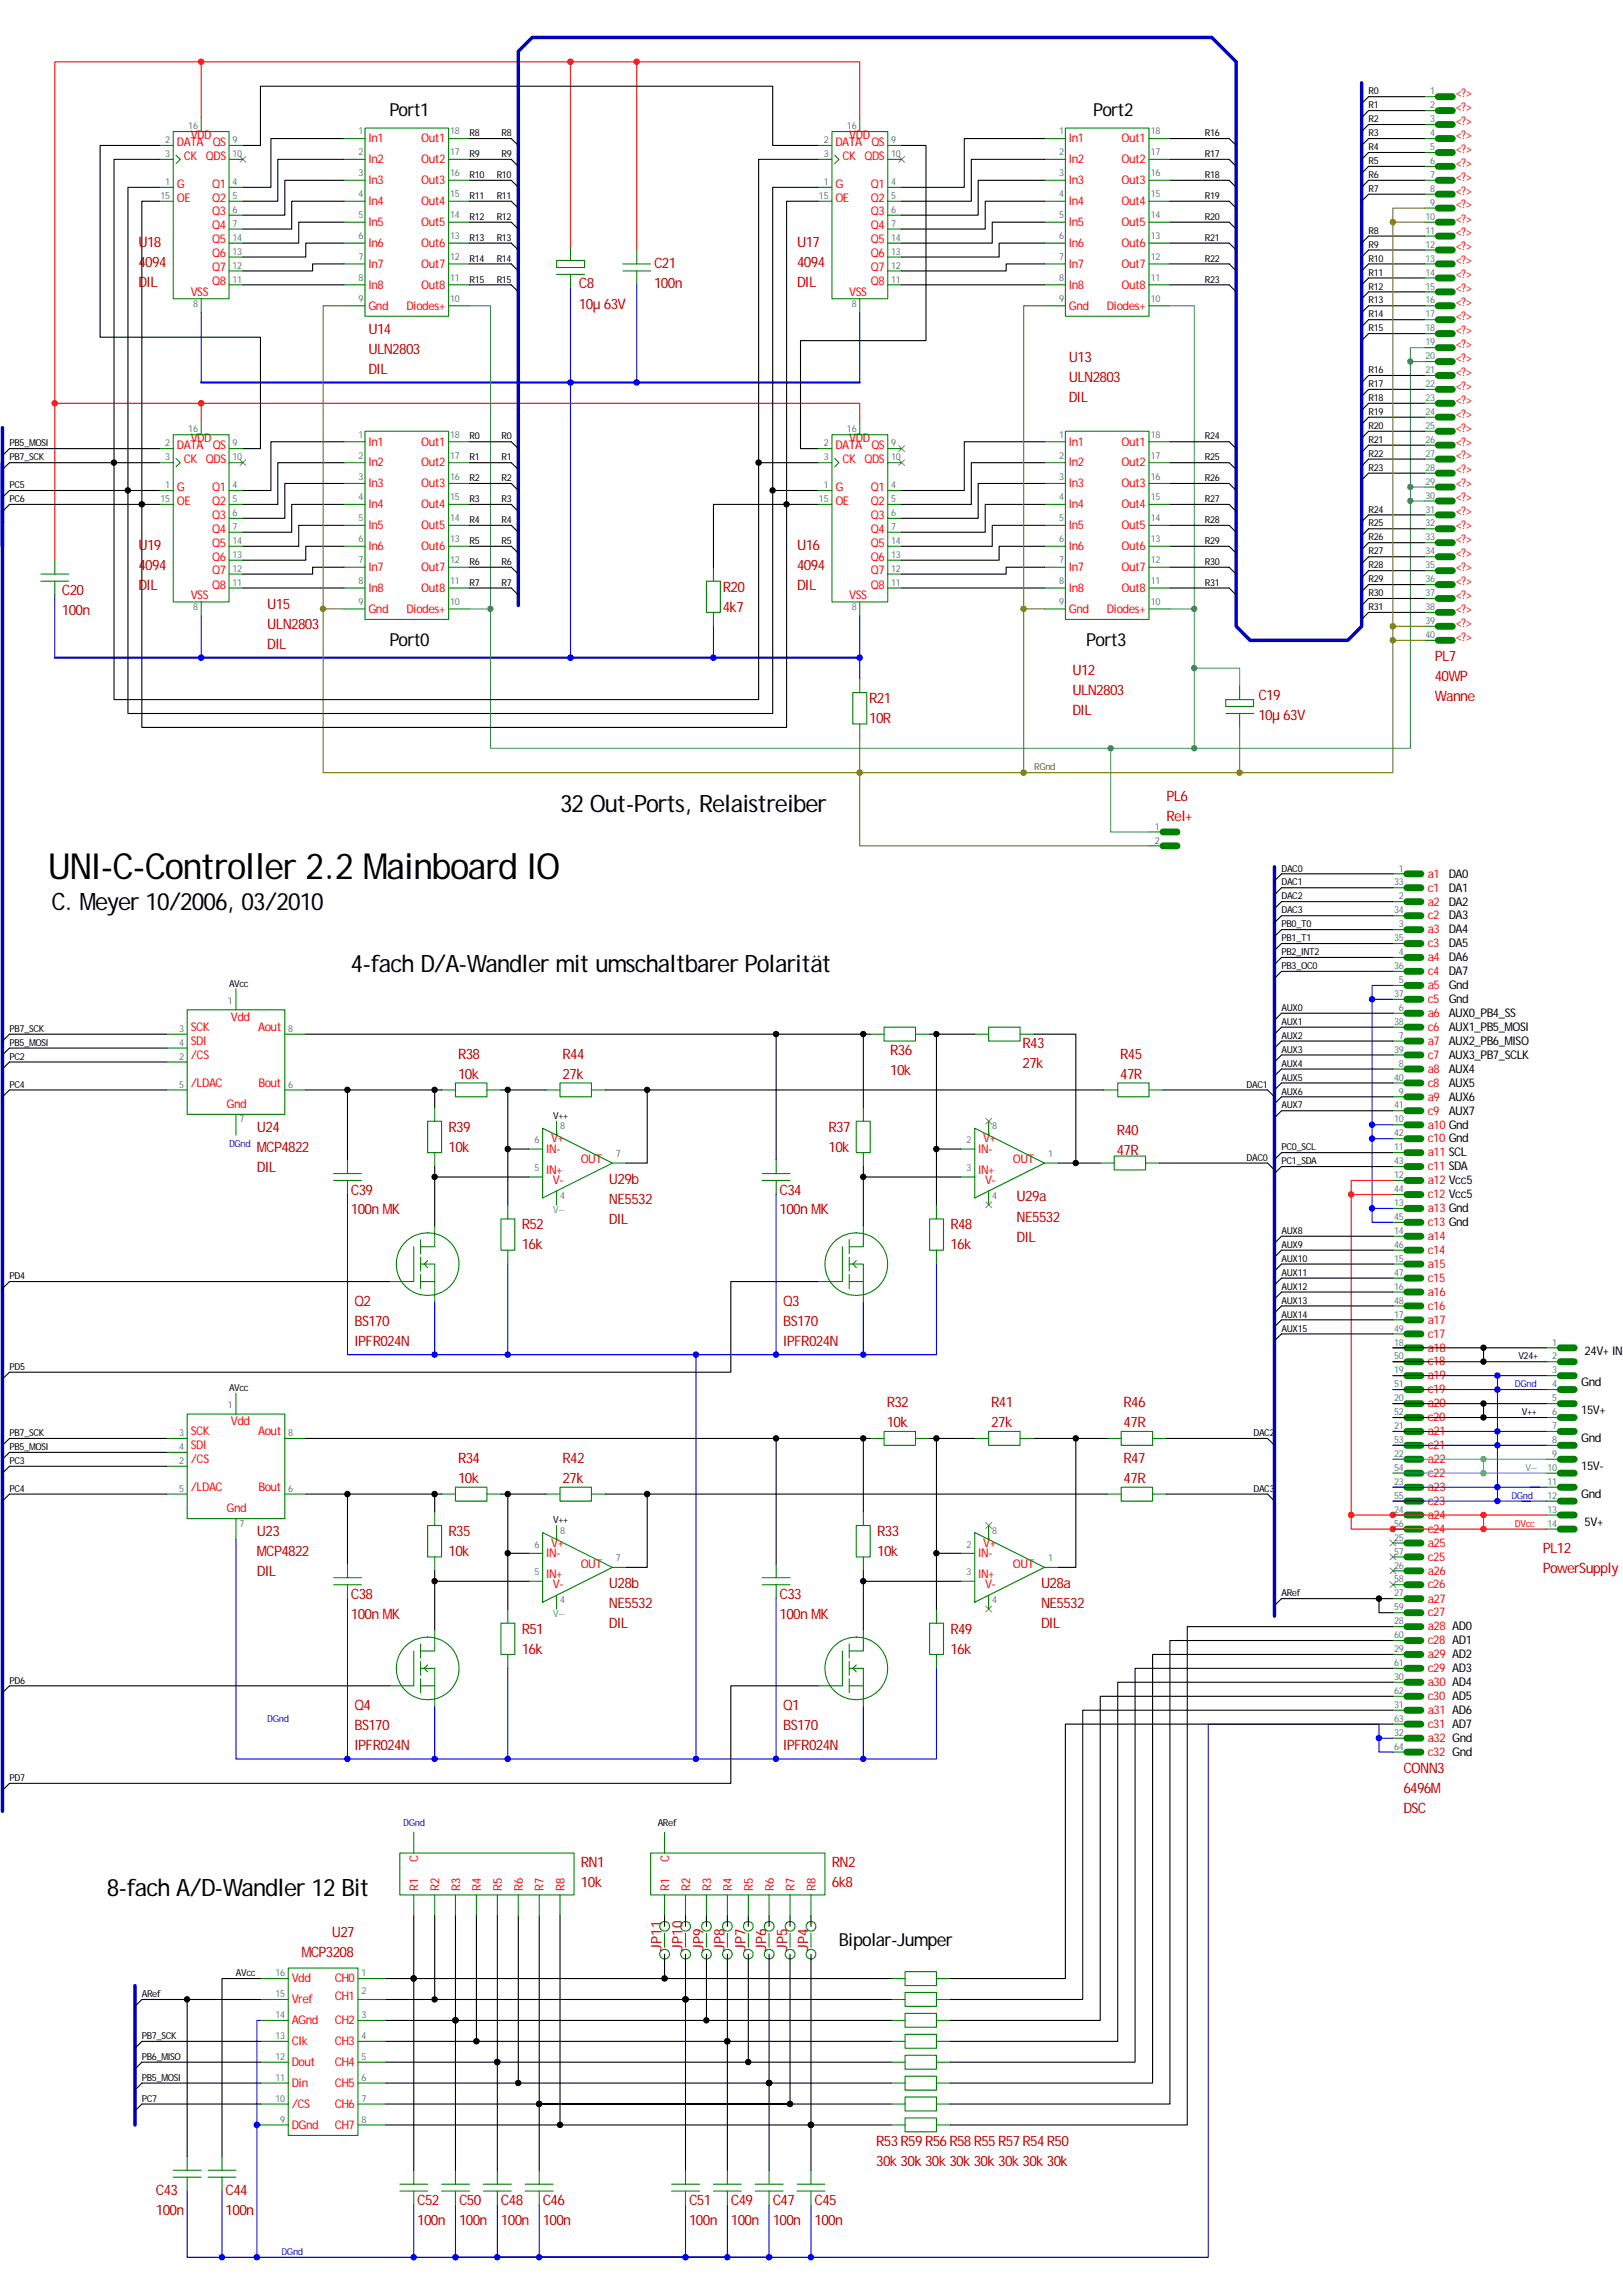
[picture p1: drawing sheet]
<svg xmlns="http://www.w3.org/2000/svg" width="210mm" height="297mm" viewBox="0 0 210 297" stroke-linecap="round" stroke-linejoin="round" font-family="sans-serif">
<defs><g id="words">
<text font-size="4.7" x="6.2" y="113.7">UNI-C-Controller 2.2 Mainboard IO</text>
<g font-size="3.1">
<text x="72.5" y="105">32 Out-Ports, Relaistreiber</text>
<text x="6.6" y="117.7">C. Meyer 10/2006, 03/2010</text>
<text x="45.4" y="125.8">4-fach D/A-Wandler mit umschaltbarer Polarität</text>
<text x="13.8" y="245.3">8-fach A/D-Wandler 12 Bit</text>
</g>
<g font-size="2.3">
<text x="50.4" y="15">Port1</text>
<text x="141.4" y="15">Port2</text>
<text x="50.4" y="83.6">Port0</text>
<text x="140.5" y="83.6">Port3</text>
<text x="108.5" y="251.8">Bipolar-Jumper</text>
</g>
<g font-size="1.9" fill="#c00000">
<text x="17.9" y="31.9">U18</text>
<text x="17.9" y="34.5">4094</text>
<text x="84.6" y="34.6">C21</text>
<text x="103.1" y="31.9">U17</text>
<text x="103.1" y="34.5">4094</text>
<text x="17.9" y="37.1">DIL</text>
<text x="74.9" y="37.3">C8</text>
<text x="74.9" y="39.9">10µ 63V</text>
<text x="84.6" y="37.2">100n</text>
<text x="103.1" y="37.1">DIL</text>
<text x="47.7" y="43.2">U14</text>
<text x="47.7" y="45.8">ULN2803</text>
<text x="138.3" y="46.8">U13</text>
<text x="47.7" y="48.4">DIL</text>
<text x="138.3" y="49.4">ULN2803</text>
<text x="138.3" y="52">DIL</text>
<text x="17.9" y="71.1">U19</text>
<text x="103.1" y="71.1">U16</text>
<text x="8" y="77">C20</text>
<text x="17.9" y="73.7">4094</text>
<text x="17.9" y="76.3">DIL</text>
<text x="93.5" y="76.5">R20</text>
<text x="103.1" y="73.7">4094</text>
<text x="103.1" y="76.3">DIL</text>
<text x="8" y="79.6">100n</text>
<text x="34.6" y="78.8">U15</text>
<text x="34.6" y="81.4">ULN2803</text>
<text x="34.6" y="84">DIL</text>
<text x="93.5" y="79.1">4k7</text>
<text x="138.7" y="87.4">U12</text>
<text x="138.7" y="90">ULN2803</text>
<text x="185.6" y="85.6">PL7</text>
<text x="185.6" y="88.1">40WP</text>
<text x="112.5" y="91">R21</text>
<text x="112.5" y="93.6">10R</text>
<text x="138.7" y="92.5">DIL</text>
<text x="162.8" y="90.5">C19</text>
<text x="162.8" y="93.1">10µ 63V</text>
<text x="185.6" y="90.7">Wanne</text>
<text x="150.9" y="103.6">PL6</text>
<text x="150.9" y="106.2">Rel+</text>
<text x="59.3" y="137">R38</text>
<text x="72.8" y="137">R44</text>
<text x="115.2" y="136.5">R36</text>
<text x="132.3" y="135.6">R43</text>
<text x="144.9" y="137">R45</text>
<text x="59.3" y="139.6">10k</text>
<text x="72.8" y="139.6">27k</text>
<text x="115.2" y="139.1">10k</text>
<text x="132.3" y="138.2">27k</text>
<text x="144.9" y="139.6">47R</text>
<text x="33.2" y="146.4">U24</text>
<text x="33.2" y="149">MCP4822</text>
<text x="58" y="146.4">R39</text>
<text x="58" y="149">10k</text>
<text x="107.2" y="146.4">R37</text>
<text x="107.2" y="149">10k</text>
<text x="144.5" y="146.9">R40</text>
<text x="144.5" y="149.5">47R</text>
<text x="33.2" y="151.6">DIL</text>
<text x="45.4" y="154.5">C39</text>
<text x="78.8" y="153.2">U29b</text>
<text x="78.8" y="155.8">NE5532</text>
<text x="100.9" y="154.5">C34</text>
<text x="131.5" y="155.4">U29a</text>
<text x="45.4" y="157.1">100n MK</text>
<text x="67.5" y="159">R52</text>
<text x="67.5" y="161.6">16k</text>
<text x="78.8" y="158.4">DIL</text>
<text x="100.9" y="157.1">100n MK</text>
<text x="123" y="159">R48</text>
<text x="123" y="161.6">16k</text>
<text x="131.5" y="158">NE5532</text>
<text x="131.5" y="160.6">DIL</text>
<text x="45.9" y="169">Q2</text>
<text x="45.9" y="171.6">BS170</text>
<text x="101.3" y="169">Q3</text>
<text x="101.3" y="171.6">BS170</text>
<text x="45.9" y="174.2">IPFR024N</text>
<text x="101.3" y="174.2">IPFR024N</text>
<text x="114.7" y="182.1">R32</text>
<text x="114.7" y="184.7">10k</text>
<text x="128.2" y="182.1">R41</text>
<text x="128.2" y="184.7">27k</text>
<text x="145.4" y="182.1">R46</text>
<text x="145.4" y="184.7">47R</text>
<text x="59.3" y="189.3">R34</text>
<text x="59.3" y="191.9">10k</text>
<text x="72.8" y="189.3">R42</text>
<text x="72.8" y="191.9">27k</text>
<text x="145.4" y="189.3">R47</text>
<text x="145.4" y="191.9">47R</text>
<text x="33.2" y="198.7">U23</text>
<text x="33.2" y="201.3">MCP4822</text>
<text x="33.2" y="203.9">DIL</text>
<text x="58" y="198.7">R35</text>
<text x="58" y="201.3">10k</text>
<text x="113.5" y="198.7">R33</text>
<text x="113.5" y="201.3">10k</text>
<text x="199.6" y="201">PL12</text>
<text x="199.6" y="203.6">PowerSupply</text>
<text x="45.4" y="206.8">C38</text>
<text x="45.4" y="209.4">100n MK</text>
<text x="78.8" y="205.5">U28b</text>
<text x="78.8" y="208.1">NE5532</text>
<text x="100.9" y="206.8">C33</text>
<text x="100.9" y="209.4">100n MK</text>
<text x="134.7" y="205.5">U28a</text>
<text x="134.7" y="208.1">NE5532</text>
<text x="67.5" y="211.3">R51</text>
<text x="67.5" y="213.9">16k</text>
<text x="78.8" y="210.7">DIL</text>
<text x="123" y="211.3">R49</text>
<text x="123" y="213.9">16k</text>
<text x="134.7" y="210.7">DIL</text>
<text x="45.9" y="221.3">Q4</text>
<text x="101.3" y="221.3">Q1</text>
<text x="45.9" y="223.9">BS170</text>
<text x="45.9" y="226.4">IPFR024N</text>
<text x="101.3" y="223.9">BS170</text>
<text x="101.3" y="226.4">IPFR024N</text>
<text x="181.6" y="229.4">CONN3</text>
<text x="181.6" y="232">6496M</text>
<text x="181.6" y="234.6">DSC</text>
<text x="75.2" y="241.6">RN1</text>
<text x="75.2" y="244.1">10k</text>
<text x="107.6" y="241.6">RN2</text>
<text x="107.6" y="244.1">6k8</text>
<text x="42.9" y="250.6">U27</text>
<text x="39" y="253.2">MCP3208</text>
<text x="85.6" y="252.4" transform="rotate(-90 85.6 252.4)">JP11</text>
<text x="88.3" y="252.4" transform="rotate(-90 88.3 252.4)">JP10</text>
<text x="91" y="252.4" transform="rotate(-90 91 252.4)">JP9</text>
<text x="93.7" y="252.4" transform="rotate(-90 93.7 252.4)">JP8</text>
<text x="96.4" y="252.4" transform="rotate(-90 96.4 252.4)">JP7</text>
<text x="99.1" y="252.4" transform="rotate(-90 99.1 252.4)">JP6</text>
<text x="101.8" y="252.4" transform="rotate(-90 101.8 252.4)">JP5</text>
<text x="104.5" y="252.4" transform="rotate(-90 104.5 252.4)">JP4</text>
<text x="113.4" y="277.6">R53R59R56R58R55R57R54R50</text>
<text x="113.4" y="280.2">30k 30k 30k 30k 30k 30k 30k 30k</text>
<text x="20.2" y="283.9">C43</text>
<text x="20.2" y="286.5">100n</text>
<text x="29.2" y="283.9">C44</text>
<text x="29.2" y="286.5">100n</text>
<text x="54" y="285.3">C52</text>
<text x="54" y="287.9">100n</text>
<text x="59.4" y="285.3">C50</text>
<text x="59.4" y="287.9">100n</text>
<text x="64.8" y="285.3">C48</text>
<text x="64.8" y="287.9">100n</text>
<text x="70.2" y="285.3">C46</text>
<text x="70.2" y="287.9">100n</text>
<text x="89.2" y="285.3">C51</text>
<text x="89.2" y="287.9">100n</text>
<text x="94.6" y="285.3">C49</text>
<text x="94.6" y="287.9">100n</text>
<text x="100" y="285.3">C47</text>
<text x="100" y="287.9">100n</text>
<text x="105.4" y="285.3">C45</text>
<text x="105.4" y="287.9">100n</text>
</g>
<g font-size="1.6" fill="#f00">
<text x="24.7" y="18">VDD</text>
<text x="109.9" y="18">VDD</text>
<text x="188.3" y="12.6">&lt;?&gt;</text>
<text x="188.3" y="14.4">&lt;?&gt;</text>
<text x="188.3" y="16.2">&lt;?&gt;</text>
<text x="188.3" y="18">&lt;?&gt;</text>
<text x="22.9" y="18.9">DATA</text>
<text x="23.8" y="20.7">CK</text>
<text x="26.6" y="20.7">QDS</text>
<text x="27.5" y="18.9">QS</text>
<text x="47.7" y="18.4">In1</text>
<text x="47.7" y="21.1">In2</text>
<text x="47.7" y="23.8">In3</text>
<text x="54.5" y="23.8">Out3</text>
<text x="54.5" y="21.1">Out2</text>
<text x="54.5" y="18.4">Out1</text>
<text x="108.1" y="18.9">DATA</text>
<text x="109" y="20.7">CK</text>
<text x="111.8" y="20.7">QDS</text>
<text x="112.7" y="18.9">QS</text>
<text x="138.3" y="18.4">In1</text>
<text x="138.3" y="21.1">In2</text>
<text x="138.3" y="23.8">In3</text>
<text x="145.1" y="23.8">Out3</text>
<text x="145.1" y="21.1">Out2</text>
<text x="145.1" y="18.4">Out1</text>
<text x="188.3" y="19.8">&lt;?&gt;</text>
<text x="188.3" y="21.6">&lt;?&gt;</text>
<text x="188.3" y="23.4">&lt;?&gt;</text>
<text x="22.9" y="24.3">G</text>
<text x="22.9" y="26.1">OE</text>
<text x="27.5" y="24.3">Q1</text>
<text x="27.5" y="26.1">Q2</text>
<text x="27.5" y="27.9">Q3</text>
<text x="27.5" y="29.7">Q4</text>
<text x="47.7" y="26.5">In4</text>
<text x="47.7" y="29.2">In5</text>
<text x="54.5" y="29.2">Out5</text>
<text x="54.5" y="26.5">Out4</text>
<text x="108.1" y="24.3">G</text>
<text x="108.1" y="26.1">OE</text>
<text x="112.7" y="24.3">Q1</text>
<text x="112.7" y="26.1">Q2</text>
<text x="112.7" y="27.9">Q3</text>
<text x="112.7" y="29.7">Q4</text>
<text x="138.3" y="26.5">In4</text>
<text x="138.3" y="29.2">In5</text>
<text x="145.1" y="29.2">Out5</text>
<text x="145.1" y="26.5">Out4</text>
<text x="188.3" y="25.2">&lt;?&gt;</text>
<text x="188.3" y="27">&lt;?&gt;</text>
<text x="188.3" y="28.8">&lt;?&gt;</text>
<text x="27.5" y="31.5">Q5</text>
<text x="27.5" y="33.3">Q6</text>
<text x="27.5" y="35.1">Q7</text>
<text x="47.7" y="31.9">In6</text>
<text x="47.7" y="34.6">In7</text>
<text x="54.5" y="34.6">Out7</text>
<text x="54.5" y="31.9">Out6</text>
<text x="112.7" y="31.5">Q5</text>
<text x="112.7" y="33.3">Q6</text>
<text x="112.7" y="35.1">Q7</text>
<text x="138.3" y="31.9">In6</text>
<text x="138.3" y="34.6">In7</text>
<text x="145.1" y="34.6">Out7</text>
<text x="145.1" y="31.9">Out6</text>
<text x="188.3" y="30.6">&lt;?&gt;</text>
<text x="188.3" y="32.4">&lt;?&gt;</text>
<text x="188.3" y="34.2">&lt;?&gt;</text>
<text x="24.7" y="38.2">VSS</text>
<text x="27.5" y="36.9">Q8</text>
<text x="47.7" y="37.4">In8</text>
<text x="47.7" y="40">Gnd</text>
<text x="52.6" y="40">Diodes+</text>
<text x="54.5" y="37.4">Out8</text>
<text x="109.9" y="38.2">VSS</text>
<text x="112.7" y="36.9">Q8</text>
<text x="138.3" y="37.4">In8</text>
<text x="138.3" y="40">Gnd</text>
<text x="143.2" y="40">Diodes+</text>
<text x="145.1" y="37.4">Out8</text>
<text x="188.3" y="36">&lt;?&gt;</text>
<text x="188.3" y="37.8">&lt;?&gt;</text>
<text x="188.3" y="39.6">&lt;?&gt;</text>
<text x="188.3" y="41.4">&lt;?&gt;</text>
<text x="188.3" y="43.2">&lt;?&gt;</text>
<text x="188.3" y="45">&lt;?&gt;</text>
<text x="188.3" y="46.8">&lt;?&gt;</text>
<text x="188.3" y="48.6">&lt;?&gt;</text>
<text x="188.3" y="50.4">&lt;?&gt;</text>
<text x="188.3" y="52.2">&lt;?&gt;</text>
<text x="22.9" y="58.1">DATA</text>
<text x="23.8" y="59.9">CK</text>
<text x="24.7" y="57.2">VDD</text>
<text x="26.6" y="59.9">QDS</text>
<text x="27.5" y="58.1">QS</text>
<text x="47.7" y="57.6">In1</text>
<text x="54.5" y="57.6">Out1</text>
<text x="108.1" y="58.1">DATA</text>
<text x="109" y="59.9">CK</text>
<text x="109.9" y="57.2">VDD</text>
<text x="111.8" y="59.9">QDS</text>
<text x="112.7" y="58.1">QS</text>
<text x="138.3" y="57.6">In1</text>
<text x="145.1" y="57.6">Out1</text>
<text x="188.3" y="54">&lt;?&gt;</text>
<text x="188.3" y="55.8">&lt;?&gt;</text>
<text x="188.3" y="57.6">&lt;?&gt;</text>
<text x="188.3" y="59.4">&lt;?&gt;</text>
<text x="22.9" y="63.5">G</text>
<text x="22.9" y="65.3">OE</text>
<text x="27.5" y="63.5">Q1</text>
<text x="27.5" y="65.3">Q2</text>
<text x="47.7" y="60.3">In2</text>
<text x="47.7" y="63.1">In3</text>
<text x="47.7" y="65.7">In4</text>
<text x="54.5" y="65.7">Out4</text>
<text x="54.5" y="63.1">Out3</text>
<text x="54.5" y="60.3">Out2</text>
<text x="108.1" y="63.5">G</text>
<text x="108.1" y="65.3">OE</text>
<text x="112.7" y="63.5">Q1</text>
<text x="112.7" y="65.3">Q2</text>
<text x="138.3" y="60.3">In2</text>
<text x="138.3" y="63.1">In3</text>
<text x="138.3" y="65.7">In4</text>
<text x="145.1" y="65.7">Out4</text>
<text x="145.1" y="63.1">Out3</text>
<text x="145.1" y="60.3">Out2</text>
<text x="188.3" y="61.3">&lt;?&gt;</text>
<text x="188.3" y="63.1">&lt;?&gt;</text>
<text x="188.3" y="64.9">&lt;?&gt;</text>
<text x="27.5" y="67.1">Q3</text>
<text x="27.5" y="68.9">Q4</text>
<text x="27.5" y="70.7">Q5</text>
<text x="47.7" y="68.5">In5</text>
<text x="47.7" y="71.2">In6</text>
<text x="54.5" y="71.2">Out6</text>
<text x="54.5" y="68.5">Out5</text>
<text x="112.7" y="67.1">Q3</text>
<text x="112.7" y="68.9">Q4</text>
<text x="112.7" y="70.7">Q5</text>
<text x="138.3" y="68.5">In5</text>
<text x="138.3" y="71.2">In6</text>
<text x="145.1" y="71.2">Out6</text>
<text x="145.1" y="68.5">Out5</text>
<text x="188.3" y="66.7">&lt;?&gt;</text>
<text x="188.3" y="68.5">&lt;?&gt;</text>
<text x="188.3" y="70.3">&lt;?&gt;</text>
<text x="24.7" y="77.5">VSS</text>
<text x="27.5" y="72.5">Q6</text>
<text x="27.5" y="74.3">Q7</text>
<text x="27.5" y="76.1">Q8</text>
<text x="47.7" y="73.9">In7</text>
<text x="47.7" y="76.6">In8</text>
<text x="54.5" y="76.6">Out8</text>
<text x="54.5" y="73.9">Out7</text>
<text x="109.9" y="77.5">VSS</text>
<text x="112.7" y="72.5">Q6</text>
<text x="112.7" y="74.3">Q7</text>
<text x="112.7" y="76.1">Q8</text>
<text x="138.3" y="73.9">In7</text>
<text x="138.3" y="76.6">In8</text>
<text x="145.1" y="76.6">Out8</text>
<text x="145.1" y="73.9">Out7</text>
<text x="188.3" y="72.1">&lt;?&gt;</text>
<text x="188.3" y="73.9">&lt;?&gt;</text>
<text x="188.3" y="75.7">&lt;?&gt;</text>
<text x="188.3" y="77.5">&lt;?&gt;</text>
<text x="47.7" y="79.3">Gnd</text>
<text x="52.6" y="79.3">Diodes+</text>
<text x="138.3" y="79.3">Gnd</text>
<text x="143.2" y="79.3">Diodes+</text>
<text x="188.3" y="79.3">&lt;?&gt;</text>
<text x="188.3" y="81.1">&lt;?&gt;</text>
<text x="188.3" y="82.9">&lt;?&gt;</text>
<text x="184.7" y="113.5">a1</text>
<text x="184.7" y="115.4">c1</text>
<text x="184.7" y="117.2">a2 DA2</text>
<text x="184.7" y="119">c2 DA3</text>
<text x="184.7" y="120.8">a3 DA4</text>
<text x="184.7" y="122.6">c3 DA5</text>
<text x="184.7" y="124.4">a4 DA6</text>
<text x="184.7" y="126.2">c4 DA7</text>
<text x="184.7" y="128">a5 Gnd</text>
<text x="184.7" y="129.8">c5 Gnd</text>
<text x="184.7" y="131.6">a6 AUX0_PB4_SS</text>
<text x="24.7" y="137">/CS</text>
<text x="24.7" y="135.2">SDI</text>
<text x="24.7" y="133.4">SCK</text>
<text x="29.9" y="132">Vdd</text>
<text x="33.4" y="133.4">Aout</text>
<text x="184.7" y="133.4">c6 AUX1_PB5_MOSI</text>
<text x="184.7" y="135.2">a7</text>
<text x="184.7" y="137">c7</text>
<text x="24.7" y="140.6">/LDAC</text>
<text x="29.3" y="143.3">Gnd</text>
<text x="33.4" y="140.6">Bout</text>
<text x="184.7" y="138.8">a8 AUX4</text>
<text x="184.7" y="140.6">c8 AUX5</text>
<text x="184.7" y="142.4">a9 AUX6</text>
<text x="70.7" y="149.2">IN-</text>
<text x="71.3" y="147.8">V+</text>
<text x="126.6" y="149.2">IN-</text>
<text x="127.2" y="147.8">V+</text>
<text x="184.7" y="144.2">c9 AUX7</text>
<text x="184.7" y="146">a10Gnd</text>
<text x="184.7" y="147.8">c10Gnd</text>
<text x="184.7" y="149.6">a11 SCL</text>
<text x="70.7" y="151.9">IN+</text>
<text x="71.5" y="153.2">V-</text>
<text x="75.1" y="150.5">OUT</text>
<text x="126.6" y="151.9">IN+</text>
<text x="127.4" y="153.2">V-</text>
<text x="131" y="150.5">OUT</text>
<text x="184.7" y="151.4">c11 SDA</text>
<text x="184.7" y="153.2">a12 Vcc5</text>
<text x="184.7" y="155">c12 Vcc5</text>
<text x="184.7" y="156.8">a13 Gnd</text>
<text x="184.7" y="158.6">c13 Gnd</text>
<text x="184.7" y="160.4">a14</text>
<text x="184.7" y="162.2">c14</text>
<text x="184.7" y="164">a15</text>
<text x="184.7" y="165.8">c15</text>
<text x="184.7" y="167.6">a16</text>
<text x="184.7" y="169.5">c16</text>
<text x="184.7" y="171.3">a17</text>
<text x="184.7" y="173.1">c17</text>
<text x="184.7" y="174.9">a18</text>
<text x="184.7" y="176.7">c18</text>
<text x="184.7" y="178.5">a19</text>
<text x="24.7" y="185.7">SCK</text>
<text x="29.9" y="184.3">Vdd</text>
<text x="33.4" y="185.7">Aout</text>
<text x="184.7" y="180.3">c19</text>
<text x="184.7" y="182.1">a20</text>
<text x="184.7" y="183.9">c20</text>
<text x="184.7" y="185.7">a21</text>
<text x="24.7" y="189.3">/CS</text>
<text x="24.7" y="187.5">SDI</text>
<text x="184.7" y="187.5">c21</text>
<text x="184.7" y="189.3">a22</text>
<text x="184.7" y="191.1">c22</text>
<text x="24.7" y="192.9">/LDAC</text>
<text x="29.3" y="195.6">Gnd</text>
<text x="33.4" y="192.9">Bout</text>
<text x="184.7" y="192.9">a23</text>
<text x="184.7" y="194.7">c23</text>
<text x="184.7" y="196.5">a24</text>
<text x="70.7" y="201.5">IN-</text>
<text x="71.3" y="200.1">V+</text>
<text x="75.1" y="202.8">OUT</text>
<text x="126.6" y="201.5">IN-</text>
<text x="127.2" y="200.1">V+</text>
<text x="131" y="202.8">OUT</text>
<text x="184.7" y="198.3">c24</text>
<text x="184.7" y="200.1">a25</text>
<text x="184.7" y="201.9">c25</text>
<text x="184.7" y="203.7">a26</text>
<text x="70.7" y="204.2">IN+</text>
<text x="71.5" y="205.5">V-</text>
<text x="126.6" y="204.2">IN+</text>
<text x="127.4" y="205.5">V-</text>
<text x="184.7" y="205.5">c26</text>
<text x="184.7" y="207.3">a27</text>
<text x="184.7" y="209.1">c27</text>
<text x="184.7" y="210.9">a28 AD0</text>
<text x="184.7" y="212.7">c28 AD1</text>
<text x="184.7" y="214.5">a29 AD2</text>
<text x="184.7" y="216.3">c29 AD3</text>
<text x="184.7" y="218.1">a30 AD4</text>
<text x="184.7" y="219.9">c30 AD5</text>
<text x="184.7" y="221.7">a31 AD6</text>
<text x="184.7" y="223.6">c31 AD7</text>
<text x="184.7" y="225.4">a32 Gnd</text>
<text x="184.7" y="227.2">c32 Gnd</text>
<text x="54.1" y="244.7" transform="rotate(-90 54.1 244.7)">R1</text>
<text x="54.1" y="240.8" transform="rotate(-90 54.1 240.8)">C</text>
<text x="56.8" y="244.7" transform="rotate(-90 56.8 244.7)">R2</text>
<text x="59.5" y="244.7" transform="rotate(-90 59.5 244.7)">R3</text>
<text x="62.2" y="244.7" transform="rotate(-90 62.2 244.7)">R4</text>
<text x="64.9" y="244.7" transform="rotate(-90 64.9 244.7)">R5</text>
<text x="67.6" y="244.7" transform="rotate(-90 67.6 244.7)">R6</text>
<text x="70.3" y="244.7" transform="rotate(-90 70.3 244.7)">R7</text>
<text x="73" y="244.7" transform="rotate(-90 73 244.7)">R8</text>
<text x="86.6" y="244.7" transform="rotate(-90 86.6 244.7)">R1</text>
<text x="86.6" y="240.8" transform="rotate(-90 86.6 240.8)">C</text>
<text x="89.3" y="244.7" transform="rotate(-90 89.3 244.7)">R2</text>
<text x="92" y="244.7" transform="rotate(-90 92 244.7)">R3</text>
<text x="94.7" y="244.7" transform="rotate(-90 94.7 244.7)">R4</text>
<text x="97.4" y="244.7" transform="rotate(-90 97.4 244.7)">R5</text>
<text x="100.1" y="244.7" transform="rotate(-90 100.1 244.7)">R6</text>
<text x="102.8" y="244.7" transform="rotate(-90 102.8 244.7)">R7</text>
<text x="105.5" y="244.7" transform="rotate(-90 105.5 244.7)">R8</text>
<text x="37.7" y="256.5">Vdd</text>
<text x="43.3" y="256.5">CH0</text>
<text x="37.7" y="259.2">Vref</text>
<text x="37.7" y="261.9">AGnd</text>
<text x="43.3" y="258.7">CH1</text>
<text x="43.3" y="261.9">CH2</text>
<text x="37.7" y="264.6">Clk</text>
<text x="37.7" y="267.3">Dout</text>
<text x="43.3" y="264.6">CH3</text>
<text x="43.3" y="267.3">CH4</text>
<text x="37.7" y="270">Din</text>
<text x="37.7" y="272.7">/CS</text>
<text x="37.7" y="275.4">DGnd</text>
<text x="43.3" y="270">CH5</text>
<text x="43.3" y="272.7">CH6</text>
<text x="43.3" y="275.4">CH7</text>
</g>
<g font-size="1.6">
<text x="187.4" y="113.5">DA0</text>
<text x="187.4" y="115.4">DA1</text>
<text x="187.4" y="135.2">AUX2_PB6_MISO</text>
<text x="187.4" y="137">AUX3_PB7_SCLK</text>
<text x="204.6" y="179.4">Gnd</text>
<text x="205" y="175.3">24V+ IN</text>
<text x="204.6" y="183">15V+</text>
<text x="204.6" y="186.6">Gnd</text>
<text x="204.6" y="190.2">15V-</text>
<text x="204.6" y="193.8">Gnd</text>
<text x="205" y="197.4">5V+</text>
</g>
<g font-size="1.2" fill="#408080">
<text x="24.4" y="16.7">16</text>
<text x="46.4" y="17.4">1</text>
<text x="58.3" y="17.4">18</text>
<text x="109.6" y="16.7">16</text>
<text x="137" y="17.4">1</text>
<text x="148.9" y="17.4">18</text>
<text x="185" y="12.2">1</text>
<text x="185" y="14">2</text>
<text x="185" y="15.8">3</text>
<text x="185" y="17.6">4</text>
<text x="21.4" y="20.3">3</text>
<text x="21.4" y="18.5">2</text>
<text x="21.4" y="23.9">1</text>
<text x="30.1" y="23.9">4</text>
<text x="30.1" y="18.5">9</text>
<text x="30.1" y="20.3">10</text>
<text x="46.4" y="20.1">2</text>
<text x="46.4" y="22.8">3</text>
<text x="58.3" y="22.8">16</text>
<text x="58.3" y="20.1">17</text>
<text x="106.6" y="20.3">3</text>
<text x="106.6" y="18.5">2</text>
<text x="106.6" y="23.9">1</text>
<text x="115.3" y="23.9">4</text>
<text x="115.3" y="18.5">9</text>
<text x="115.3" y="20.3">10</text>
<text x="137" y="20.1">2</text>
<text x="137" y="22.8">3</text>
<text x="148.9" y="22.8">16</text>
<text x="148.9" y="20.1">17</text>
<text x="185" y="19.4">5</text>
<text x="185" y="21.2">6</text>
<text x="185" y="23">7</text>
<text x="20.8" y="25.7">15</text>
<text x="30.1" y="25.7">5</text>
<text x="30.1" y="27.5">6</text>
<text x="30.1" y="29.3">7</text>
<text x="46.4" y="25.5">4</text>
<text x="46.4" y="28.2">5</text>
<text x="58.3" y="28.2">14</text>
<text x="58.3" y="25.5">15</text>
<text x="106" y="25.7">15</text>
<text x="115.3" y="25.7">5</text>
<text x="115.3" y="27.5">6</text>
<text x="115.3" y="29.3">7</text>
<text x="137" y="25.5">4</text>
<text x="137" y="28.2">5</text>
<text x="148.9" y="28.2">14</text>
<text x="148.9" y="25.5">15</text>
<text x="184.4" y="28.4">10</text>
<text x="185" y="24.8">8</text>
<text x="185" y="26.6">9</text>
<text x="30.1" y="31.2">14</text>
<text x="30.1" y="33">13</text>
<text x="30.1" y="34.8">12</text>
<text x="46.4" y="30.9">6</text>
<text x="46.4" y="33.6">7</text>
<text x="58.3" y="33.6">12</text>
<text x="58.3" y="30.9">13</text>
<text x="115.3" y="31.2">14</text>
<text x="115.3" y="33">13</text>
<text x="115.3" y="34.8">12</text>
<text x="137" y="30.9">6</text>
<text x="137" y="33.6">7</text>
<text x="148.9" y="33.6">12</text>
<text x="148.9" y="30.9">13</text>
<text x="184.4" y="30.2">11</text>
<text x="184.4" y="32">12</text>
<text x="184.4" y="33.8">13</text>
<text x="184.4" y="35.6">14</text>
<text x="25" y="39.7">8</text>
<text x="30.1" y="36.6">11</text>
<text x="46.4" y="36.3">8</text>
<text x="46.4" y="39">9</text>
<text x="58.3" y="39">10</text>
<text x="58.3" y="36.3">11</text>
<text x="110.2" y="39.7">8</text>
<text x="115.3" y="36.6">11</text>
<text x="137" y="36.3">8</text>
<text x="137" y="39">9</text>
<text x="148.9" y="39">10</text>
<text x="148.9" y="36.3">11</text>
<text x="184.4" y="37.5">15</text>
<text x="184.4" y="39.3">16</text>
<text x="184.4" y="41.1">17</text>
<text x="184.4" y="42.9">18</text>
<text x="184.4" y="44.7">19</text>
<text x="184.4" y="46.5">20</text>
<text x="184.4" y="48.3">21</text>
<text x="184.4" y="50.1">22</text>
<text x="184.4" y="51.9">23</text>
<text x="184.4" y="53.7">24</text>
<text x="21.4" y="59.6">3</text>
<text x="21.4" y="57.7">2</text>
<text x="24.4" y="55.9">16</text>
<text x="30.1" y="57.7">9</text>
<text x="30.1" y="59.6">10</text>
<text x="46.4" y="56.6">1</text>
<text x="46.4" y="59.3">2</text>
<text x="58.3" y="59.3">17</text>
<text x="58.3" y="56.6">18</text>
<text x="106.6" y="59.6">3</text>
<text x="106.6" y="57.7">2</text>
<text x="109.6" y="55.9">16</text>
<text x="115.3" y="57.7">9</text>
<text x="115.3" y="59.6">10</text>
<text x="137" y="56.6">1</text>
<text x="137" y="59.3">2</text>
<text x="148.9" y="59.3">17</text>
<text x="148.9" y="56.6">18</text>
<text x="184.4" y="55.5">25</text>
<text x="184.4" y="57.3">26</text>
<text x="184.4" y="59.1">27</text>
<text x="20.8" y="65">15</text>
<text x="21.4" y="63.2">1</text>
<text x="30.1" y="63.2">4</text>
<text x="30.1" y="65">5</text>
<text x="46.4" y="62">3</text>
<text x="46.4" y="64.7">4</text>
<text x="58.3" y="64.7">15</text>
<text x="58.3" y="62">16</text>
<text x="106" y="65">15</text>
<text x="106.6" y="63.2">1</text>
<text x="115.3" y="63.2">4</text>
<text x="115.3" y="65">5</text>
<text x="137" y="62">3</text>
<text x="137" y="64.7">4</text>
<text x="148.9" y="64.7">15</text>
<text x="148.9" y="62">16</text>
<text x="184.4" y="60.9">28</text>
<text x="184.4" y="62.7">29</text>
<text x="184.4" y="64.5">30</text>
<text x="30.1" y="66.8">6</text>
<text x="30.1" y="68.6">7</text>
<text x="30.1" y="70.4">14</text>
<text x="46.4" y="67.4">5</text>
<text x="46.4" y="70.1">6</text>
<text x="58.3" y="70.1">13</text>
<text x="58.3" y="67.4">14</text>
<text x="115.3" y="66.8">6</text>
<text x="115.3" y="68.6">7</text>
<text x="115.3" y="70.4">14</text>
<text x="137" y="67.4">5</text>
<text x="137" y="70.1">6</text>
<text x="148.9" y="70.1">13</text>
<text x="148.9" y="67.4">14</text>
<text x="184.4" y="66.3">31</text>
<text x="184.4" y="68.1">32</text>
<text x="184.4" y="69.9">33</text>
<text x="184.4" y="71.7">34</text>
<text x="30.1" y="72.2">13</text>
<text x="30.1" y="74">12</text>
<text x="30.1" y="75.8">11</text>
<text x="46.4" y="72.9">7</text>
<text x="46.4" y="75.6">8</text>
<text x="58.3" y="75.6">11</text>
<text x="58.3" y="72.9">12</text>
<text x="115.3" y="72.2">13</text>
<text x="115.3" y="74">12</text>
<text x="115.3" y="75.8">11</text>
<text x="137" y="72.9">7</text>
<text x="137" y="75.6">8</text>
<text x="148.9" y="75.6">11</text>
<text x="148.9" y="72.9">12</text>
<text x="184.4" y="73.5">35</text>
<text x="184.4" y="75.3">36</text>
<text x="184.4" y="77.1">37</text>
<text x="25" y="78.9">8</text>
<text x="46.4" y="78.3">9</text>
<text x="58.3" y="78.3">10</text>
<text x="110.2" y="78.9">8</text>
<text x="137" y="78.3">9</text>
<text x="148.9" y="78.3">10</text>
<text x="184.4" y="78.9">38</text>
<text x="184.4" y="80.7">39</text>
<text x="184.4" y="82.5">40</text>
<text x="149.4" y="107.3">1</text>
<text x="149.4" y="109.1">2</text>
<text x="181" y="112.8">1</text>
<text x="180.4" y="114.6">33</text>
<text x="180.4" y="118.2">34</text>
<text x="181" y="116.4">2</text>
<text x="181" y="120">3</text>
<text x="180.4" y="121.8">35</text>
<text x="180.4" y="125.4">36</text>
<text x="181" y="123.6">4</text>
<text x="29.5" y="129.9">1</text>
<text x="180.4" y="129">37</text>
<text x="181" y="127.2">5</text>
<text x="181" y="130.8">6</text>
<text x="23.2" y="137.1">2</text>
<text x="23.2" y="135.3">4</text>
<text x="23.2" y="133.5">3</text>
<text x="37.3" y="133.5">8</text>
<text x="180.4" y="132.6">38</text>
<text x="180.4" y="136.2">39</text>
<text x="181" y="134.4">7</text>
<text x="23.2" y="140.7">5</text>
<text x="37.3" y="140.7">6</text>
<text x="180.4" y="139.8">40</text>
<text x="180.4" y="143.4">41</text>
<text x="181" y="138">8</text>
<text x="181" y="141.6">9</text>
<text x="31" y="145.2">7</text>
<text x="69.2" y="147.9">6</text>
<text x="72.5" y="146.1">8</text>
<text x="79.7" y="149.7">7</text>
<text x="125.1" y="147.9">2</text>
<text x="128.4" y="146.1">8</text>
<text x="135.6" y="149.7">1</text>
<text x="180.4" y="145.2">10</text>
<text x="180.4" y="147">42</text>
<text x="180.4" y="148.8">11</text>
<text x="69.2" y="151.5">5</text>
<text x="72.5" y="155.1">4</text>
<text x="125.1" y="151.5">3</text>
<text x="128.4" y="155.1">4</text>
<text x="180.4" y="150.6">43</text>
<text x="180.4" y="152.4">12</text>
<text x="180.4" y="154.2">44</text>
<text x="180.4" y="156">13</text>
<text x="180.4" y="157.8">45</text>
<text x="180.4" y="159.6">14</text>
<text x="180.4" y="161.4">46</text>
<text x="180.4" y="163.2">15</text>
<text x="180.4" y="165.1">47</text>
<text x="180.4" y="166.9">16</text>
<text x="180.4" y="168.7">48</text>
<text x="180.4" y="170.5">17</text>
<text x="180.4" y="172.3">49</text>
<text x="180.4" y="174.1">18</text>
<text x="180.4" y="175.9">50</text>
<text x="180.4" y="177.7">19</text>
<text x="180.4" y="179.5">51</text>
<text x="200.8" y="174.1">1</text>
<text x="200.8" y="175.9">2</text>
<text x="200.8" y="177.7">3</text>
<text x="200.8" y="179.5">4</text>
<text x="23.2" y="185.8">3</text>
<text x="29.5" y="182.2">1</text>
<text x="37.3" y="185.8">8</text>
<text x="180.4" y="181.3">20</text>
<text x="180.4" y="183.1">52</text>
<text x="180.4" y="184.9">21</text>
<text x="200.8" y="181.3">5</text>
<text x="200.8" y="183.1">6</text>
<text x="200.8" y="184.9">7</text>
<text x="23.2" y="189.4">2</text>
<text x="23.2" y="187.6">4</text>
<text x="180.4" y="186.7">53</text>
<text x="180.4" y="188.5">22</text>
<text x="180.4" y="190.3">54</text>
<text x="200.2" y="190.3">10</text>
<text x="200.8" y="186.7">8</text>
<text x="200.8" y="188.5">9</text>
<text x="23.2" y="193">5</text>
<text x="31" y="197.5">7</text>
<text x="37.3" y="193">6</text>
<text x="180.4" y="192.1">23</text>
<text x="180.4" y="193.9">55</text>
<text x="180.4" y="195.7">24</text>
<text x="180.4" y="197.5">56</text>
<text x="200.2" y="192.1">11</text>
<text x="200.2" y="193.9">12</text>
<text x="200.2" y="195.7">13</text>
<text x="200.2" y="197.5">14</text>
<text x="69.2" y="200.2">6</text>
<text x="69.2" y="203.8">5</text>
<text x="72.5" y="198.4">8</text>
<text x="79.7" y="202">7</text>
<text x="125.1" y="200.2">2</text>
<text x="125.1" y="203.8">3</text>
<text x="128.4" y="198.4">8</text>
<text x="135.6" y="202">1</text>
<text x="180.4" y="199.3">25</text>
<text x="180.4" y="201.1">57</text>
<text x="180.4" y="202.9">26</text>
<text x="72.5" y="207.4">4</text>
<text x="128.4" y="207.4">4</text>
<text x="180.4" y="204.7">58</text>
<text x="180.4" y="206.5">27</text>
<text x="180.4" y="208.3">59</text>
<text x="180.4" y="210.1">28</text>
<text x="180.4" y="211.9">60</text>
<text x="180.4" y="213.7">29</text>
<text x="180.4" y="215.5">61</text>
<text x="180.4" y="217.3">30</text>
<text x="180.4" y="219.2">62</text>
<text x="180.4" y="221">31</text>
<text x="180.4" y="222.8">63</text>
<text x="180.4" y="224.6">32</text>
<text x="180.4" y="226.4">64</text>
<text x="35.6" y="255.7">16</text>
<text x="46.8" y="255.7">1</text>
<text x="46.8" y="257.9">2</text>
<text x="35.6" y="258.4">15</text>
<text x="35.6" y="261.1">14</text>
<text x="35.6" y="263.8">13</text>
<text x="46.8" y="261.1">3</text>
<text x="46.8" y="263.8">4</text>
<text x="35.6" y="266.5">12</text>
<text x="35.6" y="269.2">11</text>
<text x="46.8" y="266.5">5</text>
<text x="46.8" y="269.2">6</text>
<text x="35.6" y="271.9">10</text>
<text x="36.2" y="274.6">9</text>
<text x="46.8" y="271.9">7</text>
<text x="46.8" y="274.6">8</text>
</g>
<g font-size="1.2">
<text x="60.7" y="17.6">R8</text>
<text x="64.9" y="17.6">R8</text>
<text x="155.9" y="17.6">R16</text>
<text x="177.1" y="12.2">R0</text>
<text x="177.1" y="14">R1</text>
<text x="177.1" y="15.8">R2</text>
<text x="177.1" y="17.6">R3</text>
<text x="60.7" y="20.3">R9</text>
<text x="60.7" y="23">R10</text>
<text x="64.3" y="23">R10</text>
<text x="64.9" y="20.3">R9</text>
<text x="155.9" y="20.3">R17</text>
<text x="155.9" y="23">R18</text>
<text x="177.1" y="19.4">R4</text>
<text x="177.1" y="21.2">R5</text>
<text x="177.1" y="23">R6</text>
<text x="60.7" y="25.7">R11</text>
<text x="60.7" y="28.4">R12</text>
<text x="64.3" y="25.7">R11</text>
<text x="64.3" y="28.4">R12</text>
<text x="155.9" y="25.7">R19</text>
<text x="155.9" y="28.4">R20</text>
<text x="177.1" y="24.8">R7</text>
<text x="60.7" y="31.2">R13</text>
<text x="60.7" y="33.8">R14</text>
<text x="64.3" y="31.2">R13</text>
<text x="64.3" y="33.8">R14</text>
<text x="155.9" y="33.8">R22</text>
<text x="155.9" y="31.2">R21</text>
<text x="177.1" y="30.2">R8</text>
<text x="177.1" y="32">R9</text>
<text x="177.1" y="33.8">R10</text>
<text x="177.1" y="35.6">R11</text>
<text x="60.7" y="36.6">R15</text>
<text x="64.3" y="36.6">R15</text>
<text x="155.9" y="36.6">R23</text>
<text x="177.1" y="37.5">R12</text>
<text x="177.1" y="39.3">R13</text>
<text x="177.1" y="41.1">R14</text>
<text x="177.1" y="42.9">R15</text>
<text x="177.1" y="48.3">R16</text>
<text x="177.1" y="50.1">R17</text>
<text x="177.1" y="51.9">R18</text>
<text x="177.1" y="53.7">R19</text>
<text x="1.2" y="59.6">PB7_SCK</text>
<text x="1.2" y="57.7">PB5_MOSI</text>
<text x="60.7" y="56.9">R0</text>
<text x="60.7" y="59.6">R1</text>
<text x="64.9" y="56.9">R0</text>
<text x="64.9" y="59.6">R1</text>
<text x="155.9" y="56.9">R24</text>
<text x="155.9" y="59.6">R25</text>
<text x="177.1" y="55.5">R20</text>
<text x="177.1" y="59.1">R22</text>
<text x="177.1" y="57.3">R21</text>
<text x="1.2" y="63.2">PC5</text>
<text x="1.2" y="65">PC6</text>
<text x="60.7" y="62.3">R2</text>
<text x="60.7" y="65">R3</text>
<text x="64.9" y="62.3">R2</text>
<text x="64.9" y="65">R3</text>
<text x="155.9" y="62.3">R26</text>
<text x="155.9" y="65">R27</text>
<text x="177.1" y="60.9">R23</text>
<text x="60.7" y="67.7">R4</text>
<text x="60.7" y="70.4">R5</text>
<text x="64.9" y="67.7">R4</text>
<text x="64.9" y="70.4">R5</text>
<text x="155.9" y="67.7">R28</text>
<text x="155.9" y="70.4">R29</text>
<text x="177.1" y="66.3">R24</text>
<text x="177.1" y="68.1">R25</text>
<text x="177.1" y="69.9">R26</text>
<text x="177.1" y="71.7">R27</text>
<text x="60.7" y="73.1">R6</text>
<text x="60.7" y="75.8">R7</text>
<text x="64.9" y="73.1">R6</text>
<text x="64.9" y="75.8">R7</text>
<text x="155.9" y="73.1">R30</text>
<text x="155.9" y="75.8">R31</text>
<text x="177.1" y="73.5">R28</text>
<text x="177.1" y="75.3">R29</text>
<text x="177.1" y="77.1">R30</text>
<text x="177.1" y="78.9">R31</text>
<text x="165.8" y="112.8">DAC0</text>
<text x="165.8" y="116.4">DAC2</text>
<text x="165.8" y="118.2">DAC3</text>
<text x="165.8" y="120">PB0_T0</text>
<text x="165.8" y="114.6">DAC1</text>
<text x="165.8" y="121.8">PB1_T1</text>
<text x="165.8" y="123.6">PB2_INT2</text>
<text x="165.8" y="125.4">PB3_OC0</text>
<text x="29.6" y="127.6">AVcc</text>
<text x="165.8" y="130.8">AUX0</text>
<text x="1.2" y="137.1">PC2</text>
<text x="1.2" y="133.5">PB7_SCK</text>
<text x="1.2" y="135.3">PB5_MOSI</text>
<text x="165.8" y="132.6">AUX1</text>
<text x="165.8" y="134.4">AUX2</text>
<text x="165.8" y="136.2">AUX3</text>
<text x="1.2" y="140.7">PC4</text>
<text x="161.3" y="140.7">DAC1</text>
<text x="165.8" y="141.6">AUX6</text>
<text x="165.8" y="143.4">AUX7</text>
<text x="165.8" y="138">AUX4</text>
<text x="165.8" y="139.8">AUX5</text>
<text x="71.6" y="144.8">V++</text>
<text x="165.8" y="148.8">PC0_SCL</text>
<text x="161.3" y="150.2">DAC0</text>
<text x="165.8" y="150.6">PC1_SDA</text>
<text x="165.8" y="159.6">AUX8</text>
<text x="165.8" y="161.4">AUX9</text>
<text x="1.2" y="165.5">PD4</text>
<text x="165.8" y="163.2">AUX10</text>
<text x="165.8" y="165.1">AUX11</text>
<text x="165.8" y="166.9">AUX12</text>
<text x="165.8" y="168.7">AUX13</text>
<text x="165.8" y="170.5">AUX14</text>
<text x="165.8" y="172.3">AUX15</text>
<text x="1.2" y="177.2">PD5</text>
<text x="29.6" y="179.9">AVcc</text>
<text x="196.4" y="175.9">V24+</text>
<text x="1.2" y="185.8">PB7_SCK</text>
<text x="162.2" y="185.8">DAC2</text>
<text x="196.9" y="183.1">V++</text>
<text x="1.2" y="189.4">PC3</text>
<text x="1.2" y="187.6">PB5_MOSI</text>
<text x="1.2" y="193">PC4</text>
<text x="71.6" y="197.1">V++</text>
<text x="162.2" y="193">DAC3</text>
<text x="165.8" y="206.5">ARef</text>
<text x="1.2" y="217.8">PD6</text>
<text x="1.2" y="230.4">PD7</text>
<text x="85.1" y="236.3">ARef</text>
<text x="30.5" y="255.7">AVcc</text>
<text x="18.4" y="258.4">ARef</text>
<text x="18.4" y="263.8">PB7_SCK</text>
<text x="18.4" y="266.5">PB6_MISO</text>
<text x="18.4" y="269.2">PB5_MOSI</text>
<text x="18.4" y="271.9">PC7</text>
</g>
<text font-size="1.2" fill="#808000" x="133.8" y="99.7">RGnd</text>
<g font-size="1.2" fill="#00f">
<text x="29.6" y="148.4">DGnd</text>
<text x="196" y="179.5">DGnd</text>
<text x="195.5" y="193.9">DGnd</text>
<text x="34.6" y="222.8">DGnd</text>
<text x="52.2" y="236.3">DGnd</text>
<text x="36.4" y="291.7">DGnd</text>
</g>
<g font-size="1.2" fill="#00c0c0">
<text x="71.6" y="156.9">V--</text>
<text x="197.4" y="190.3">V--</text>
<text x="71.6" y="209.2">V--</text>
</g>
<text font-size="1.2" fill="#f00" x="196" y="197.5">DVcc</text>
</g></defs>
<g fill="none" stroke="#008000" stroke-width=".14">
<path d="M20.6 18.8h1.8M22.4 17h7.2v21.7h-7.2zM26 15.2v1.8M29.6 18.8h1.8M44.5 17.9h2.7M47.2 16.6h10.8v24.3h-10.8zM58 17.9h2.7M105.8 18.8h1.8M107.6 17h7.3v21.7h-7.3zM111.2 15.2v1.8M114.9 18.8h1.7M135.1 17.9h2.7"/>
<path d="M137.8 16.6h10.9v24.3h-10.9zM148.7 17.9h2.7M184.3 17.9h1.8M184.3 12.5h1.8M184.3 14.3h1.8M184.3 16.1h1.8M184.3 19.7h1.8M20.6 20.6h1.8M20.6 26h1.8M20.6 24.2h1.8M22.8 20.1l.5 .5-.5 .6M26 38.7v1.7"/>
<path d="M29.6 20.6h1.8M29.6 26h1.8M29.6 31.5h1.8M29.6 36.9h1.8M29.6 35.1h1.8M29.6 24.2h1.8M29.6 27.8h1.8M29.6 29.6h1.8M29.6 33.3h1.8M44.5 20.6h2.7M44.5 23.3h2.7M44.5 26h2.7"/>
<path d="M44.5 28.7h2.7M44.5 31.5h2.7M44.5 34.1h2.7M44.5 36.9h2.7M44.5 39.6h2.7M58 20.6h2.7M58 23.3h2.7M58 26h2.7M58 28.7h2.7M58 31.5h2.7M58 34.1h2.7M58 36.9h2.7"/>
<path d="M58 39.6h2.7M72 33.7h3.6v.9h-3.6zM72 35.5h3.6M73.8 31.9v1.8M73.8 35.5v1.8M80.6 34.1h3.6M80.6 35.1h3.6M82.4 32.3v1.8M82.4 35.1v1.8M105.8 20.6h1.8M105.8 26h1.8M105.8 24.2h1.8"/>
<path d="M108 20.1l.5 .5-.5 .6M111.2 38.7v1.7M114.9 20.6h1.7M114.9 26h1.7M114.9 31.5h1.7M114.9 36.9h1.7M114.9 35.1h1.7M114.9 24.2h1.7M114.9 27.8h1.7M114.9 29.6h1.7M114.9 33.3h1.7M135.1 20.6h2.7"/>
<path d="M135.1 23.3h2.7M135.1 26h2.7M135.1 28.7h2.7M135.1 31.5h2.7M135.1 34.1h2.7M135.1 36.9h2.7M135.1 39.6h2.7M148.7 20.6h2.7M148.7 23.3h2.7M148.7 26h2.7M148.7 28.7h2.7M148.7 31.5h2.7"/>
<path d="M148.7 34.1h2.7M148.7 36.9h2.7M148.7 39.6h2.7M184.3 23.3h1.8M184.3 28.7h1.8M184.3 34.1h1.8M184.3 39.6h1.8M184.3 21.5h1.8M184.3 25.1h1.8M184.3 26.9h1.8M184.3 30.5h1.8M184.3 32.3h1.8"/>
<path d="M184.3 36h1.8M184.3 37.8h1.8M20.6 59.9h1.8M20.6 58h1.8M22.4 56.2h7.2v21.7h-7.2zM22.8 59.3l.5 .6-.5 .5M26 54.4v1.8M29.6 59.9h1.8M29.6 58h1.8M44.5 57.1h2.7M44.5 59.9h2.7M47.2 55.8h10.8v24.3h-10.8z"/>
<path d="M58 57.1h2.7M58 59.9h2.7M105.8 59.9h1.8M105.8 58h1.8M107.6 56.2h7.3v21.7h-7.3zM108 59.3l.5 .6-.5 .5M111.2 54.4v1.8M114.9 59.9h1.7M114.9 58h1.7M135.1 57.1h2.7M135.1 59.9h2.7M137.8 55.8h10.9v24.3h-10.9z"/>
<path d="M148.7 57.1h2.7M148.7 59.9h2.7M184.3 41.4h1.8M184.3 43.2h1.8M184.3 45h1.8M184.3 46.8h1.8M184.3 48.6h1.8M184.3 50.4h1.8M184.3 52.2h1.8M184.3 54h1.8M184.3 55.8h1.8M184.3 57.6h1.8"/>
<path d="M184.3 59.4h1.8M5.3 75.2h3.6M5.3 74.3h3.6M7.1 72.5v1.8M7.1 75.2v1.8M20.6 65.3h1.8M20.6 63.5h1.8M26 77.9v1.8M29.6 74.3h1.8M29.6 65.3h1.8M29.6 70.7h1.8M29.6 76.1h1.8"/>
<path d="M29.6 63.5h1.8M29.6 67.1h1.8M29.6 68.9h1.8M29.6 72.5h1.8M44.5 62.5h2.7M44.5 65.3h2.7M44.5 68h2.7M44.5 70.7h2.7M44.5 73.4h2.7M44.5 76.1h2.7M44.5 78.8h2.7M58 62.5h2.7"/>
<path d="M58 65.3h2.7M58 68h2.7M58 70.7h2.7M58 73.4h2.7M58 76.1h2.7M58 78.8h2.7M91.4 75.2h1.8v4h-1.8zM92.3 73.4v1.8M92.3 79.2v1.8M105.8 65.3h1.8M105.8 63.5h1.8M111.2 77.9v1.8"/>
<path d="M114.9 74.3h1.7M114.9 65.3h1.7M114.9 70.7h1.7M114.9 76.1h1.7M114.9 63.5h1.7M114.9 67.1h1.7M114.9 68.9h1.7M114.9 72.5h1.7M135.1 62.5h2.7M135.1 65.3h2.7M135.1 68h2.7M135.1 70.7h2.7"/>
<path d="M135.1 73.4h2.7M135.1 76.1h2.7M135.1 78.8h2.7M148.7 62.5h2.7M148.7 65.3h2.7M148.7 68h2.7M148.7 70.7h2.7M148.7 73.4h2.7M148.7 76.1h2.7M148.7 78.8h2.7M184.3 61.2h1.8M184.3 63h1.8"/>
<path d="M184.3 64.8h1.8M184.3 66.6h1.8M184.3 68.4h1.8M184.3 70.2h1.8M184.3 72h1.8M184.3 73.8h1.8M184.3 75.6h1.8M184.3 77.4h1.8M184.3 79.2h1.8M110.3 89.6h1.8v4.1h-1.8zM111.2 87.8v1.8M111.2 93.7v1.8"/>
<path d="M158.6 90.5h3.6v.9h-3.6zM158.6 92.3h3.6M160.4 88.7v1.8M160.4 92.3v1.8M184.3 81h1.8M184.3 82.8h1.8M148.7 107.6h1.8M148.7 109.4h1.8M180.2 113.1h1.8M180.2 114.9h1.8M180.2 116.6h1.8M180.2 118.5h1.8"/>
<path d="M21.5 137.4h2.7M21.5 135.6h2.7M21.5 133.8h2.7M24.2 130.6h12.7v13.6h-12.7zM30.5 127.9v2.7M36.9 133.8h2.7M112.6 133.8h1.8M114.4 132.9h4v1.8h-4zM118.4 133.8h1.9M126.1 133.8h1.8M127.9 132.9h4.1v1.8h-4.1zM132 133.8h1.8"/>
<path d="M180.2 120.3h1.8M180.2 122.1h1.8M180.2 123.9h1.8M180.2 125.7h1.8M180.2 127.5h1.8M180.2 129.3h1.8M180.2 131.1h1.8M180.2 132.9h1.8M180.2 134.7h1.8M180.2 136.5h1.8M180.2 138.3h1.8M21.5 141h2.7"/>
<path d="M30.5 144.2v2.7M36.9 141h2.7M43.2 152.7h3.6M43.2 151.8h3.6M45 150v1.8M45 152.7v1.8M55.3 145.1h1.8v4h-1.8zM56.2 158.6v2.7h-1.8M56.2 143.3v1.8M56.2 149.1v1.8M57.1 141h1.8M58.9 140.1h4.1v1.8h-4.1z"/>
<path d="M63 141h1.8M64.8 157.7h1.8v4h-1.8zM65.7 155.9v1.8M68.4 148.7h1.8M68.4 152.3h1.8M70.2 146l9 4.5-9 4.5zM70.7 141h1.8M72 145.1v1.8M72 154.1v1.8M72.5 140.1h4v1.8h-4zM76.5 141h1.8M79.2 150.5h1.8"/>
<path d="M98.6 152.7h3.6M98.6 151.8h3.6M100.4 150v1.8M100.4 152.7v1.8M110.8 145.1h1.8v4h-1.8zM111.7 158.6v2.7h-1.8M111.7 143.3v1.8M111.7 149.1v1.8M120.3 157.7h1.8v4h-1.8zM121.2 155.9v1.8M124.3 148.7h1.8M124.3 152.3h1.8"/>
<path d="M126.1 146l9 4.5-9 4.5zM127.9 145.1v1.8M127.9 154.1v1.8M135.1 150.5h1.8M142.3 150.5h1.8M142.8 141h1.8M144.1 149.6h4.1v1.8h-4.1zM144.6 140.1h4.1v1.8h-4.1zM148.2 150.5h1.8M148.7 141h1.8M180.2 152.7h1.8M180.2 140.1h1.8"/>
<path d="M180.2 141.9h1.8M180.2 143.7h1.8M180.2 145.5h1.8M180.2 147.3h1.8M180.2 149.1h1.8M180.2 150.9h1.8M180.2 154.5h1.8M180.2 156.3h1.8M180.2 158.1h1.8M180.2 159.9h1.8M53.5 161.3v4.5h-3.1M54.4 163.5h1.8v5"/>
<path d="M54.4 160.4v1.8M54.4 162.6v1.8M54.4 164.9v1.8M54.4 165.8h1.8M55.3 163.1l-.4 .4 .4 .5M65.7 161.7v1.8M109 161.3v4.5h-3.2M109.9 163.5h1.8v5M109.9 160.4v1.8M109.9 162.6v1.8M109.9 164.9v1.8M109.9 165.8h1.8"/>
<path d="M110.8 163.1l-.5 .4 .5 .5M121.2 161.7v1.8M180.2 161.7h1.8M180.2 163.5h1.8M180.2 165.4h1.8M180.2 167.2h1.8M180.2 169h1.8M180.2 170.8h1.8M180.2 172.6h1.8M180.2 174.4h1.8M180.2 176.2h1.8M180.2 178h1.8"/>
<path d="M180.2 179.8h1.8M200.1 174.4h1.8M200.1 176.2h1.8M200.1 178h1.8M200.1 179.8h1.8M21.5 193.3h2.7M21.5 189.7h2.7M21.5 187.9h2.7M21.5 186.1h2.7M24.2 182.9h12.7v13.6h-12.7zM30.5 180.2v2.7M30.5 196.5v2.7"/>
<path d="M36.9 193.3h2.7M36.9 186.1h2.7M55.3 197.4h1.8v4h-1.8zM56.2 195.6v1.8M57.1 193.3h1.8M58.9 192.4h4.1v1.8h-4.1zM63 193.3h1.8M70.2 198.3l9 4.5-9 4.5zM70.7 193.3h1.8M72 197.4v1.8M72.5 192.4h4v1.8h-4zM76.5 193.3h1.8"/>
<path d="M110.8 197.4h1.8v4h-1.8zM111.7 195.6v1.8M112.6 186.1h1.8M114.4 185.2h4v1.8h-4zM118.4 186.1h1.9M126.1 186.1h1.8M126.1 198.3l9 4.5-9 4.5zM127.9 185.2h4.1v1.8h-4.1zM127.9 197.4v1.8M132 186.1h1.8M143.3 193.3h1.8M143.3 186.1h1.8"/>
<path d="M145.1 185.2h4v1.8h-4zM145.1 192.4h4v1.8h-4zM149.1 193.3h1.8M149.1 186.1h1.8M180.2 181.6h1.8M180.2 183.4h1.8M180.2 185.2h1.8M180.2 187h1.8M180.2 188.8h1.8M180.2 190.6h1.8M180.2 192.4h1.8M180.2 194.2h1.8"/>
<path d="M180.2 196h1.8M180.2 197.8h1.8M180.2 199.6h1.8M200.1 181.6h1.8M200.1 183.4h1.8M200.1 185.2h1.8M200.1 187h1.8M200.1 188.8h1.8M200.1 190.6h1.8M200.1 192.4h1.8M200.1 194.2h1.8M200.1 196h1.8"/>
<path d="M200.1 197.8h1.8M43.2 205h3.6M43.2 204.1h3.6M45 202.3v1.8M45 205v1.8M53.5 213.6v4.5h-3.1M54.4 215.8h1.8v5M54.4 212.7v1.8M54.4 214.9v1.8M54.4 217.2v1.8M54.4 218.1h1.8M55.3 215.4l-.4 .4 .4 .5"/>
<path d="M56.2 210.9v2.7h-1.8M56.2 201.4v1.8M64.8 210h1.8v4h-1.8zM65.7 208.2v1.8M65.7 214v1.8M68.4 201h1.8M68.4 204.6h1.8M72 206.4v1.8M79.2 202.8h1.8M98.6 205h3.6M98.6 204.1h3.6M100.4 202.3v1.8"/>
<path d="M100.4 205v1.8M109 213.6v4.5h-3.2M109.9 215.8h1.8v5M109.9 218.1h1.8M109.9 212.7v1.8M109.9 214.9v1.8M109.9 217.2v1.8M110.8 215.4l-.5 .4 .5 .5M111.7 210.9v2.7h-1.8M111.7 201.4v1.8M120.3 210h1.8v4h-1.8zM121.2 208.2v1.8"/>
<path d="M121.2 214v1.8M124.3 201h1.8M124.3 204.6h1.8M127.9 206.4v1.8M135.1 202.8h1.8M180.2 205h1.8M180.2 201.4h1.8M180.2 203.2h1.8M180.2 206.8h1.8M180.2 208.6h1.8M180.2 210.4h1.8M180.2 212.2h1.8"/>
<path d="M180.2 214h1.8M180.2 215.8h1.8M180.2 217.6h1.8M180.2 219.5h1.8M51.7 239.7h22.6v5.5h-22.6zM53.5 237v2.7M84.2 239.7h22.5v5.5h-22.5zM86 237v2.7M180.2 221.3h1.8M180.2 223.1h1.8M180.2 224.9h1.8M180.2 226.7h1.8"/>
<path d="M33.7 256h3.6M33.7 258.7h3.6M37.3 254.6h9v21.7h-9zM46.3 256h3.6M46.3 258.7h3.6M53.5 245.2v2.7M56.2 245.2v2.7M58.9 245.2v2.7M61.6 245.2v2.7M64.3 245.2v2.7M67.1 245.2v2.7M69.8 245.2v2.7"/>
<path d="M72.5 245.2v2.7M86 245.2v2.7M86 250.1v1.8M88.7 245.2v2.7M88.7 250.1v1.8M91.4 245.2v2.7M91.4 250.1v1.8M94.1 245.2v2.7M94.1 250.1v1.8M96.8 245.2v2.7M96.8 250.1v1.8M99.5 245.2v2.7"/>
<path d="M99.5 250.1v1.8M102.2 245.2v2.7M102.2 250.1v1.8M104.9 245.2v2.7M104.9 250.1v1.8M115.3 256h1.8M115.3 258.7h1.8M117.1 255.1h4.1v1.8h-4.1zM117.1 257.8h4.1v1.8h-4.1zM121.2 256h1.8M121.2 258.7h1.8M24.2 279v1.8"/>
<path d="M28.7 279v1.8M33.7 261.4h3.6M33.7 264.1h3.6M33.7 266.8h3.6M33.7 269.5h3.6M33.7 272.2h3.6M33.7 274.9h3.6M46.3 261.4h3.6M46.3 264.1h3.6M46.3 266.8h3.6M46.3 269.5h3.6M46.3 272.2h3.6"/>
<path d="M46.3 274.9h3.6M115.3 261.4h1.8M115.3 264.1h1.8M115.3 266.8h1.8M115.3 269.5h1.8M115.3 272.2h1.8M115.3 274.9h1.8M117.1 260.5h4.1v1.8h-4.1zM117.1 263.2h4.1v1.8h-4.1zM117.1 265.9h4.1v1.8h-4.1zM117.1 268.6h4.1v1.8h-4.1zM117.1 271.3h4.1v1.8h-4.1z"/>
<path d="M117.1 274h4.1v1.8h-4.1zM121.2 261.4h1.8M121.2 264.1h1.8M121.2 266.8h1.8M121.2 269.5h1.8M121.2 272.2h1.8M121.2 274.9h1.8M22.4 281.7h3.6M22.4 280.8h3.6M24.2 281.7v1.8M26.9 281.7h3.6M26.9 280.8h3.6"/>
<path d="M28.7 281.7v1.8M51.7 283.5h3.6M51.7 282.6h3.6M53.5 280.8v1.8M53.5 283.5v1.8M57.1 283.5h3.6M57.1 282.6h3.6M58.9 280.8v1.8M58.9 283.5v1.8M62.5 283.5h3.6M62.5 282.6h3.6M64.3 280.8v1.8"/>
<path d="M64.3 283.5v1.8M67.9 283.5h3.7M67.9 282.6h3.7M69.8 280.8v1.8M69.8 283.5v1.8M86.9 283.5h3.6M86.9 282.6h3.6M88.7 280.8v1.8M88.7 283.5v1.8M92.3 283.5h3.6M92.3 282.6h3.6M94.1 280.8v1.8"/>
<path d="M94.1 283.5v1.8M97.7 283.5h3.6M97.7 282.6h3.6M99.5 280.8v1.8M99.5 283.5v1.8M103.1 283.5h3.6M103.1 282.6h3.6M104.9 280.8v1.8M104.9 283.5v1.8"/>
<circle cx="55.3" cy="163.6" r="4.1"/>
<circle cx="110.8" cy="163.6" r="4.1"/>
<circle cx="55.3" cy="215.9" r="4.1"/>
<circle cx="110.8" cy="215.9" r="4.1"/>
<circle cx="86" cy="249.2" r=".64"/>
<circle cx="86" cy="252.8" r=".64"/>
<circle cx="88.7" cy="249.2" r=".64"/>
<circle cx="88.7" cy="252.8" r=".64"/>
<circle cx="91.4" cy="249.2" r=".64"/>
<circle cx="91.4" cy="252.8" r=".63"/>
<circle cx="94.1" cy="249.2" r=".64"/>
<circle cx="94.1" cy="252.8" r=".63"/>
<circle cx="96.8" cy="249.2" r=".64"/>
<circle cx="96.8" cy="252.8" r=".64"/>
<circle cx="99.5" cy="249.2" r=".64"/>
<circle cx="99.5" cy="252.8" r=".64"/>
<circle cx="102.2" cy="249.2" r=".64"/>
<circle cx="102.2" cy="252.8" r=".64"/>
<circle cx="104.9" cy="249.2" r=".64"/>
<circle cx="104.9" cy="252.8" r=".63"/>
</g>
<g fill="none" stroke="#008000" stroke-width=".89">
<path d="M186.1 12.5h1.8M186.1 14.3h1.8M186.1 16.1h1.8M186.1 17.9h1.8M186.1 19.7h1.8M186.1 21.5h1.8M186.1 23.3h1.8M186.1 25.1h1.8M186.1 26.9h1.8M186.1 28.7h1.8M186.1 30.5h1.8M186.1 32.3h1.8"/>
<path d="M186.1 34.1h1.8M186.1 36h1.8M186.1 37.8h1.8M186.1 39.6h1.8M186.1 41.4h1.8M186.1 43.2h1.8M186.1 45h1.8M186.1 46.8h1.8M186.1 48.6h1.8M186.1 50.4h1.8M186.1 52.2h1.8M186.1 54h1.8"/>
<path d="M186.1 55.8h1.8M186.1 57.6h1.8M186.1 59.4h1.8M186.1 61.2h1.8M186.1 63h1.8M186.1 64.8h1.8M186.1 66.6h1.8M186.1 68.4h1.8M186.1 70.2h1.8M186.1 72h1.8M186.1 73.8h1.8M186.1 75.6h1.8"/>
<path d="M186.1 77.4h1.8M186.1 79.2h1.8M186.1 81h1.8M186.1 82.8h1.8M150.5 107.6h1.8M150.5 109.4h1.8M182 113.1h1.8M182 114.9h1.8M182 116.6h1.8M182 118.5h1.8M182 120.3h1.8M182 122.1h1.8"/>
<path d="M182 123.9h1.8M182 125.7h1.8M182 127.5h1.8M182 129.3h1.8M182 131.1h1.8M182 132.9h1.8M182 134.7h1.8M182 136.5h1.8M182 138.3h1.8M182 140.1h1.8M182 141.9h1.8M182 143.7h1.8"/>
<path d="M182 145.5h1.8M182 147.3h1.8M182 149.1h1.8M182 150.9h1.8M182 152.7h1.8M182 154.5h1.8M182 156.3h1.8M182 158.1h1.8M182 159.9h1.8M182 161.7h1.8M182 163.5h1.8M182 165.4h1.8"/>
<path d="M182 167.2h1.8M182 169h1.8M182 170.8h1.8M182 172.6h1.8M182 174.4h1.8M182 176.2h1.8M182 178h1.8M182 179.8h1.8M201.9 174.4h1.8M201.9 176.2h1.8M201.9 178h1.8M201.9 179.8h1.8"/>
<path d="M182 181.6h1.8M182 183.4h1.8M182 185.2h1.8M182 187h1.8M182 188.8h1.8M182 190.6h1.8M182 192.4h1.8M182 194.2h1.8M182 196h1.8M182 197.8h1.8M182 199.6h1.8M201.9 181.6h1.8"/>
<path d="M201.9 183.4h1.8M201.9 185.2h1.8M201.9 187h1.8M201.9 188.8h1.8M201.9 190.6h1.8M201.9 192.4h1.8M201.9 194.2h1.8M201.9 196h1.8M201.9 197.8h1.8M182 201.4h1.8M182 203.2h1.8M182 205h1.8"/>
<path d="M182 206.8h1.8M182 208.6h1.8M182 210.4h1.8M182 212.2h1.8M182 214h1.8M182 215.8h1.8M182 217.6h1.8M182 219.5h1.8M182 221.3h1.8M182 223.1h1.8M182 224.9h1.8M182 226.7h1.8"/>
</g>
<g fill="none" stroke="#808080" stroke-width=".13">
<path d="M31.1 20.2l.7 .8M31.8 20.2l-.7 .8M116.3 20.2l.7 .8M117 20.2l-.7 .8M31.1 59.5l.7 .7M31.8 59.5l-.7 .7M116.3 57.7l.7 .7M116.3 59.5l.7 .7M117 57.7l-.7 .7M117 59.5l-.7 .7M127.5 144.7l.8 .7M127.5 155.5l.8 .8"/>
<path d="M128.3 144.7l-.8 .7M128.3 155.5l-.8 .8M127.5 197l.8 .7M128.3 197l-.8 .7M179.8 199.2l.8 .8M180.6 199.2l-.8 .8M127.5 207.8l.8 .8M128.3 207.8l-.8 .8M179.8 201l.8 .8M179.8 202.8l.8 .8M179.8 204.6l.8 .8M180.6 201l-.8 .8"/>
<path d="M180.6 202.8l-.8 .8M180.6 204.6l-.8 .8"/>
</g>
<g fill="#f00" stroke="#f00" stroke-width=".13">
<circle cx="180.2" cy="196" r=".35"/>
<circle cx="180.2" cy="197.8" r=".35"/>
<circle cx="73.8" cy="8" r=".36"/>
<circle cx="26" cy="8" r=".35"/>
<circle cx="82.4" cy="8" r=".35"/>
<circle cx="26" cy="52.2" r=".35"/>
<circle cx="7.1" cy="52.2" r=".35"/>
<circle cx="191.9" cy="197.8" r=".35"/>
<circle cx="191.9" cy="196" r=".35"/>
<circle cx="174.8" cy="196" r=".35"/>
<circle cx="174.8" cy="154.5" r=".35"/>
</g>
<g fill="#00f" stroke="#00f" stroke-width=".13">
<circle cx="82.4" cy="49.5" r=".35"/>
<circle cx="73.8" cy="49.5" r=".36"/>
<circle cx="26" cy="85.1" r=".36"/>
<circle cx="111.2" cy="85.1" r=".36"/>
<circle cx="56.2" cy="227.5" r=".35"/>
<circle cx="44.9" cy="227.5" r=".35"/>
<circle cx="111.7" cy="227.5" r=".35"/>
<circle cx="100.4" cy="227.5" r=".35"/>
<circle cx="56.2" cy="175.2" r=".35"/>
<circle cx="111.7" cy="175.2" r=".35"/>
<circle cx="100.4" cy="175.2" r=".35"/>
<circle cx="73.8" cy="85.1" r=".36"/>
<circle cx="92.3" cy="85.1" r=".36"/>
<circle cx="177.5" cy="129.3" r=".35"/>
<circle cx="177.5" cy="145.5" r=".35"/>
<circle cx="177.5" cy="147.3" r=".35"/>
<circle cx="88.7" cy="292" r=".36"/>
<circle cx="69.8" cy="292" r=".35"/>
<circle cx="99.5" cy="292" r=".36"/>
<circle cx="64.3" cy="292" r=".35"/>
<circle cx="94.1" cy="292" r=".35"/>
<circle cx="58.9" cy="292" r=".36"/>
<circle cx="53.5" cy="292" r=".35"/>
<circle cx="28.7" cy="292" r=".35"/>
<circle cx="104.9" cy="292" r=".35"/>
<circle cx="178.4" cy="224.9" r=".35"/>
<circle cx="65.7" cy="175.2" r=".35"/>
<circle cx="65.7" cy="227.5" r=".35"/>
<circle cx="90" cy="175.2" r=".36"/>
<circle cx="90" cy="227.5" r=".36"/>
<circle cx="33.2" cy="292" r=".36"/>
<circle cx="33.2" cy="274.9" r=".36"/>
<circle cx="193.7" cy="179.8" r=".36"/>
<circle cx="193.7" cy="185.2" r=".35"/>
<circle cx="193.7" cy="194.2" r=".35"/>
<circle cx="193.7" cy="192.4" r=".35"/>
<circle cx="193.7" cy="187" r=".35"/>
<circle cx="193.7" cy="178" r=".35"/>
<circle cx="177.5" cy="156.3" r=".35"/>
</g>
<g fill="none" stroke="#00f" stroke-width=".14">
<path d="M73.8 37.3v47.8M82.4 36.9v12.6M26 40.4v9.1M111.2 40.4v9.1M7.1 77v8.1M26 79.7v5.4M111.2 79.7v8.1M92.3 81v4.1M177.5 129.3v16.2h2.7M177.5 129.3h2.7M180.2 127.5h-2.7v1.8M45 154.5v20.8h11.2v-6.8"/>
<path d="M100.4 154.5v20.8M177.5 147.3h2.7M177.5 145.5v10.8M177.5 156.3v1.8h2.7M177.5 156.3h2.7M56.2 175.3h9.5M65.7 163.5v11.8h24.3M90 175.3v52.3h10.4M90 175.3h10.4M111.7 168.5v6.8h-11.3M121.2 163.5v11.8h-9.5M180.2 178h13.5v7.2h6.4"/>
<path d="M180.2 179.8h19.9M193.7 178h6.4M30.5 199.2v28.4h14.5v-20.8M180.2 192.4h19.9M180.2 185.2h13.5v1.8h-13.5M193.7 194.2h6.4M196.9 194.2h1.1M200.1 187h-6.4v7.2h-13.5M65.7 215.8v11.8h24.3M100.4 206.8v20.8M121.2 215.8v11.8h-9.5M56.2 220.8v6.8h-11.2"/>
<path d="M56.2 227.6h9.5M111.7 220.8v6.8h-11.3M178.4 224.9h1.8M180.2 226.7h-1.8v-3.6h-22.1v68.9h-51.4M33.2 274.9h.5M33.2 274.9v17.1h20.3M33.7 261.4h-.5v13.5M24.2 283.5v8.5h4.5M28.7 283.5v8.5h4.5M53.5 285.3v6.7M53.5 292h51.4M58.9 285.3v6.7h29.8v-6.7"/>
<path d="M64.3 285.3v6.7h29.8M69.8 285.3v6.7M94.1 285.3v6.7h-35.2M99.5 285.3v6.7h-35.2M104.9 285.3v6.7"/>
</g>
<path d="M26 49.5h85.2M7.1 85.1h104.1" fill="none" stroke="#00f" stroke-width=".28"/>
<g fill="none" stroke="#000" stroke-width=".14">
<path d="M20.6 18.8h-7.6v24.8h20.7v14.4h-2.3M31.4 18.8h2.3v-7.6h66.3v7.6h5.8M44.5 17.9h-9.4v6.3h-3.7M60.7 17.9h5.4l1 .9M116.6 18.8h3.2v25.3h-16.2v13.9h2.2M135.1 17.9h-10.3v6.3h-8.2M151.4 17.9h7.6l.9 .9M184.3 12.5h-7.2l-.9 .9M184.3 14.3h-7.2l-.9 .9M184.3 16.1h-7.2l-.9 .9M184.3 17.9h-7.2l-.9 .9M184.3 19.7h-7.2l-.9 .9"/>
<path d="M20.6 24.2h-4v39.3h4M20.6 26h-2.2v39.3h-17.2l-.9 .9M20.6 20.6h-5.8v39.3h5.8M31.4 36.9h13.1M44.5 34.1h-4.1v1h-9M44.5 31.5h-4.9v1.8h-8.2M44.5 28.7h-5.8v2.8h-7.3M44.5 26h-6.8v3.6h-6.3M44.5 23.3h-7.6v4.5h-5.5M44.5 20.6h-8.6v5.4h-4.5M60.7 23.3h5.4l1 .9M60.7 20.6h5.4l1 .9"/>
<path d="M60.7 34.1h5.4l1 1M60.7 26h5.4l1 .9M60.7 28.7h5.4l1 .9M60.7 31.5h5.4l1 .8M60.7 36.9h5.4l1 .9M105.8 24.2h-5.8v39.3M105.8 20.6h-7.7v39.3M105.8 26h-4v68.1h-83.4v-28.8h2.2M116.6 36.9h18.5M135.1 20.6h-9.4v5.4h-9.1M135.1 23.3h-8.5v4.5h-10M135.1 26h-7.6v3.6h-10.9"/>
<path d="M135.1 28.7h-6.7v2.8h-11.8M135.1 31.5h-5.8v1.8h-12.7M135.1 34.1h-4.9v1h-13.6M151.4 23.3h7.6l.9 .9M151.4 20.6h7.6l.9 .9M151.4 34.1h7.6l.9 1M151.4 26h7.6l.9 .9M151.4 28.7h7.6l.9 .9M151.4 31.5h7.6l.9 .8M151.4 36.9h7.6l.9 .9M184.3 21.5h-7.2l-.9 .9M184.3 23.3h-7.2l-.9 .9"/>
<path d="M184.3 25.1h-7.2l-.9 .9M184.3 30.5h-7.2l-.9 1M184.3 32.3h-7.2l-.9 1M184.3 34.1h-7.2l-.9 1M184.3 36h-7.2l-.9 .9M184.3 37.8h-7.2l-.9 .9M184.3 39.6h-7.2l-.9 .8M20.6 58h-19.4l-.9 .9M44.5 57.1h-9.4v6.4h-3.7M44.5 59.9h-8.6v5.4h-4.5M60.7 57.1h5.4l1 .9M60.7 59.9h5.4l1 .8"/>
<path d="M105.8 59.9h-7.7v30.6h-83.3v-30.6h-13.6l-.9 .8M135.1 59.9h-9.4v5.4h-9.1M135.1 57.1h-10.3v6.4h-8.2M151.4 57.1h7.6l.9 .9M151.4 59.9h7.6l.9 .8M177.1 50.4h7.2M177.1 50.4l-.9 .9M184.3 41.4h-7.2l-.9 .9M184.3 43.2h-7.2l-.9 .9M184.3 48.6h-7.2l-.9 .9M184.3 52.2h-7.2l-.9 .9M184.3 54h-7.2l-.9 .9"/>
<path d="M184.3 55.8h-7.2l-.9 .9M184.3 59.4h-7.2l-.9 .9M184.3 57.6h-7.2l-.9 .9M31.4 76.1h13.1M44.5 62.5h-7.6v4.6h-5.5M44.5 65.3h-6.8v3.6h-6.3M44.5 68h-5.8v2.7h-7.3M44.5 70.7h-4.9v1.8h-8.2M44.5 73.4h-4.1v.9h-9M60.7 62.5h5.4l1 1M60.7 65.3h5.4l1 .9M60.7 68h5.4l1 .9"/>
<path d="M60.7 70.7h5.4l1 .9M60.7 73.4h5.4l1 .9M60.7 76.1h5.4l1 .9M105.8 63.5h-5.8v28.8h-83.4v-28.8h-15.4l-.9 .8M105.8 65.3h-13.5v8.1M116.6 76.1h18.5M135.1 73.4h-4.9v.9h-13.6M135.1 70.7h-5.8v1.8h-12.7M135.1 68h-6.7v2.7h-11.8M135.1 65.3h-7.6v3.6h-10.9M135.1 62.5h-8.5v4.6h-10M151.4 62.5h7.6l.9 1"/>
<path d="M151.4 65.3h7.6l.9 .9M151.4 68h7.6l.9 .9M151.4 70.7h7.6l.9 .9M151.4 73.4h7.6l.9 .9M151.4 76.1h7.6l.9 .9M184.3 61.2h-7.2l-.9 .9M184.3 66.6h-7.2l-.9 .9M184.3 68.4h-7.2l-.9 .9M184.3 70.2h-7.2l-.9 .9M184.3 72h-7.2l-.9 .9M184.3 73.8h-7.2l-.9 .9M184.3 75.6h-7.2l-.9 .9"/>
<path d="M184.3 77.4h-7.2l-.9 .9M184.3 79.2h-7.2l-.9 .9M180.2 113.1h-14.4l-.9 .9M180.2 116.6h-14.4l-.9 1M180.2 118.5h-14.4l-.9 .9M180.2 114.9h-14.4l-.9 .9M21.5 137.4h-20.3l-.9 .9M21.5 133.8h-20.3l-.9 .9M21.5 135.6h-20.3l-.9 .9M39.6 133.8h60.8v16.2M100.4 133.8h12.2M111.7 133.8v9.5"/>
<path d="M120.3 133.8h.9M126.1 133.8h-4.9v14.9M133.8 133.8h5.4v16.7M180.2 131.1h-14.4l-.9 .9M180.2 132.9h-14.4l-.9 .9M180.2 134.7h-14.4l-.9 .9M180.2 136.5h-14.4l-.9 .9M180.2 138.3h-14.4l-.9 .9M180.2 120.3h-14.4l-.9 .9M180.2 122.1h-14.4l-.9 .9M180.2 123.9h-14.4l-.9 .9M180.2 125.7h-14.4l-.9 .9"/>
<path d="M21.5 141h-20.3l-.9 .9M39.6 141h5.4v9M45 141h12.1M56.2 150.9v7.7M56.2 141v2.3M56.2 152.3h12.2M64.8 141h.9M65.7 148.7v7.2M65.7 148.7h2.7M70.7 141h-5v7.7M78.3 141h5.4M111.7 150.9v7.7"/>
<path d="M111.7 152.3h12.6M121.2 148.7v7.2M121.2 148.7h3.1M136.9 150.5h5.4M142.8 141h-59.1v9.5h-2.7M150 150.5h14l.9 .9M150.5 141h13.5l.9 .9M180.2 141.9h-14.4l-.9 .9M180.2 143.7h-14.4l-.9 .9M180.2 149.1h-14.4l-.9 .9M180.2 150.9h-14.4l-.9 .9M180.2 140.1h-14.4l-.9 .9"/>
<path d="M180.2 159.9h-14.4l-.9 .9M50.4 165.8h-49.2l-.9 .9M105.8 165.8h-11.2v11.7h-93.4l-.9 .9M180.2 176.2h19.9M180.2 174.4h11.7v1.8M180.2 161.7h-14.4l-.9 .9M180.2 163.5h-14.4l-.9 .9M180.2 165.4h-14.4l-.9 .8M180.2 167.2h-14.4l-.9 .9M180.2 169h-14.4l-.9 .9M180.2 170.8h-14.4l-.9 .9M180.2 172.6h-14.4l-.9 .9"/>
<path d="M191.9 174.4h8.2M21.5 189.7h-20.3l-.9 .9M21.5 193.3h-20.3l-.9 .9M21.5 186.1h-20.3l-.9 .9M21.5 187.9h-20.3l-.9 .9M39.6 186.1h60.8M39.6 193.3h5.4v9M45 193.3h12.1M56.2 193.3v2.3M64.8 193.3h.9M70.7 193.3h-5v7.7M78.3 193.3h5.4"/>
<path d="M100.4 186.1h12.2M100.4 186.1v16.2M111.7 186.1v9.5M120.3 186.1h.9M126.1 186.1h-4.9v14.9M133.8 186.1h5.4M143.3 193.3h-59.6v9.5h-2.7M143.3 186.1h-4.1v16.7h-2.3M150.9 193.3h13.1l.9 .9M150.9 186.1h13.1l.9 .9M180.2 183.4h19.9M180.2 181.6h11.7v1.8"/>
<path d="M191.9 181.6h8.2M50.4 218.1h-49.2l-.9 .9M56.2 203.2v7.7M56.2 204.6h12.2M65.7 201v7.2M65.7 201h2.7M105.8 218.1h-11.2v12.6h-93.4l-.9 .9M111.7 203.2v7.7M111.7 204.6h12.6M121.2 201h3.1M121.2 201v7.2M164.9 207.7l.9-.9h12.6v1.8h1.8"/>
<path d="M178.4 206.8h1.8M180.2 219.5h-37.9v41.9h-19.3M180.2 217.6h-35.6v46.5h-21.6M180.2 215.8h-33.3v51h-23.9M180.2 214h-31.1v55.5h-26.1M180.2 212.2h-28.8v60h-28.4M180.2 210.4h-26.6v64.5h-30.6M180.2 223.1h-42.4v32.9h-14.8M180.2 221.3h-40.1v37.4h-17.1M17.5 259.6l.9-.9h5.8v20.3M24.2 258.7h9.5M33.7 256h-5v23"/>
<path d="M49.9 258.7h6.3M49.9 256h3.6v24.8M53.5 256h.1M53.5 247.9v8.1M56.2 258.7h59.1M56.2 247.9v10.8M58.9 247.9v13.5M61.6 247.9v16.2M64.3 247.9v32.9M67.1 247.9v21.6M69.8 247.9v32.9M72.5 247.9v27"/>
<path d="M86 252.8v3.2h-32.5M86 247.9v1.3M86 256h29.3M88.7 252.8v28M88.7 247.9v1.3M91.4 247.9v1.3M91.4 252.8v8.6h-32.5M94.1 247.9v1.3M94.1 252.8v28M96.8 247.9v1.3M96.8 252.8v14h-32.5M99.5 247.9v1.3"/>
<path d="M99.5 252.8v16.7h-32.4M102.2 247.9v1.3M102.2 252.8v19.4h-52.3M104.9 247.9v1.3M104.9 252.8v22.1h-32.4M33.7 272.2h-15.3l-.9 .9M33.7 266.8h-15.3l-.9 .9M33.7 264.1h-15.3l-.9 .9M33.7 269.5h-15.3l-.9 .9M49.9 264.1h11.7M49.9 269.5h17.2M49.9 266.8h14.4"/>
<path d="M49.9 261.4h9v19.4M49.9 274.9h22.6M58.9 261.4h.1M61.6 264.1h53.7M64.3 266.8h.1M91.4 261.4h23.9M96.8 266.8h18.5M102.2 272.2h-32.4h45.5M115.3 274.9h-10.4v5.9M115.3 269.5h-15.8v11.3"/>
</g>
<g fill="#000" stroke="#000" stroke-width=".13">
<circle cx="14.7" cy="59.8" r=".35"/>
<circle cx="98.2" cy="59.8" r=".36"/>
<circle cx="16.5" cy="63.4" r=".35"/>
<circle cx="18.4" cy="65.2" r=".36"/>
<circle cx="100" cy="63.4" r=".35"/>
<circle cx="101.8" cy="65.2" r=".35"/>
<circle cx="100.4" cy="133.8" r=".35"/>
<circle cx="111.7" cy="133.8" r=".35"/>
<circle cx="121.1" cy="133.8" r=".35"/>
<circle cx="44.9" cy="141" r=".35"/>
<circle cx="56.2" cy="141" r=".35"/>
<circle cx="56.2" cy="152.3" r=".35"/>
<circle cx="65.7" cy="148.7" r=".36"/>
<circle cx="65.7" cy="141" r=".35"/>
<circle cx="83.7" cy="141" r=".35"/>
<circle cx="111.7" cy="152.3" r=".35"/>
<circle cx="121.1" cy="148.7" r=".36"/>
<circle cx="139.2" cy="150.5" r=".35"/>
<circle cx="191.9" cy="176.2" r=".35"/>
<circle cx="191.9" cy="174.4" r=".35"/>
<circle cx="44.9" cy="193.3" r=".36"/>
<circle cx="56.2" cy="193.3" r=".36"/>
<circle cx="65.7" cy="193.3" r=".36"/>
<circle cx="83.7" cy="193.3" r=".36"/>
<circle cx="100.4" cy="186.1" r=".35"/>
<circle cx="111.7" cy="186.1" r=".35"/>
<circle cx="121.1" cy="186.1" r=".35"/>
<circle cx="139.2" cy="186.1" r=".35"/>
<circle cx="191.9" cy="183.4" r=".35"/>
<circle cx="191.9" cy="181.6" r=".35"/>
<circle cx="56.2" cy="204.6" r=".35"/>
<circle cx="65.7" cy="200.9" r=".35"/>
<circle cx="111.7" cy="204.6" r=".35"/>
<circle cx="121.1" cy="200.9" r=".35"/>
<circle cx="178.4" cy="206.8" r=".36"/>
<circle cx="24.2" cy="258.7" r=".35"/>
<circle cx="53.5" cy="256" r=".35"/>
<circle cx="56.2" cy="258.7" r=".35"/>
<circle cx="86" cy="256" r=".36"/>
<circle cx="88.7" cy="258.7" r=".36"/>
<circle cx="58.9" cy="261.4" r=".36"/>
<circle cx="61.6" cy="264.1" r=".36"/>
<circle cx="64.3" cy="266.8" r=".35"/>
<circle cx="67" cy="269.5" r=".35"/>
<circle cx="69.8" cy="272.2" r=".35"/>
<circle cx="72.5" cy="274.9" r=".36"/>
<circle cx="91.4" cy="261.4" r=".35"/>
<circle cx="94.1" cy="264.1" r=".35"/>
<circle cx="96.8" cy="266.8" r=".35"/>
<circle cx="99.5" cy="269.5" r=".36"/>
<circle cx="102.2" cy="272.2" r=".36"/>
<circle cx="104.9" cy="274.9" r=".35"/>
</g>
<g fill="#00c0c0" stroke="#00c0c0" stroke-width=".13">
<circle cx="191.9" cy="190.6" r=".36"/>
<circle cx="191.9" cy="188.8" r=".35"/>
</g>
<path d="M180.2 188.8h19.9M191.9 190.6h8.2M191.9 188.8v1.8h-11.7" fill="none" stroke="#00c0c0" stroke-width=".14"/>
<g fill="none" stroke="#f00" stroke-width=".14">
<path d="M26 8h-18.9v44.2M73.8 8h-47.8v7.2M73.8 8h8.6M73.8 8v23.9M111.2 15.2v-7.2h-28.8v24.3M7.1 52.2h104.1v2.2M7.1 52.2v20.3M26 52.2v2.2M174.8 154.5h5.4M174.8 154.5v41.5M180.2 152.7h-5.4v1.8M191.9 197.8h8.2"/>
<path d="M200.1 196h-25.3v1.8h17.1v-1.8"/>
</g>
<g fill="#408080" stroke="#408080" stroke-width=".13">
<circle cx="63.4" cy="78.8" r=".35"/>
<circle cx="154.5" cy="96.8" r=".35"/>
<circle cx="154.5" cy="78.8" r=".35"/>
<circle cx="182.5" cy="64.8" r=".35"/>
<circle cx="182.5" cy="63" r=".35"/>
<circle cx="182.5" cy="46.8" r=".35"/>
<circle cx="154.5" cy="86.4" r=".35"/>
<circle cx="143.7" cy="96.8" r=".35"/>
</g>
<path d="M60.7 39.6h2.8v39.2M151.4 39.6h3.1v39.2M184.3 45h-1.8v1.8M184.3 46.8h-1.8v16.2M60.7 78.8h2.8v18h80.2M151.4 78.8h3.1v7.6M182.5 64.8h1.8M182.5 64.8v32h-28M184.3 63h-1.8v1.8M154.5 96.8h-10.8v10.8h5M160.4 88.7v-2.3h-5.9v10.4" fill="none" stroke="#408080" stroke-width=".14"/>
<g fill="#808000" stroke="#808000" stroke-width=".13">
<circle cx="180.2" cy="82.8" r=".35"/>
<circle cx="180.2" cy="81" r=".36"/>
<circle cx="180.2" cy="28.7" r=".35"/>
<circle cx="132.4" cy="78.8" r=".35"/>
<circle cx="132.4" cy="100" r=".35"/>
<circle cx="41.8" cy="78.8" r=".35"/>
<circle cx="111.2" cy="100" r=".35"/>
<circle cx="160.4" cy="100" r=".35"/>
</g>
<path d="M44.5 39.6h-2.7v39.2M135.1 39.6h-2.7v60.4M184.3 26.9h-4.1v1.8M184.3 28.7h-4.1v52.3M44.5 78.8h-2.7v21.2h69.4v9.4h37.5M132.4 78.8h2.7M111.2 95.5v4.5h21.2M132.4 100h28M180.2 81h4.1M180.2 82.8h4.1M180.2 82.8v17.2h-19.8v-5.9M180.2 81v1.8" fill="none" stroke="#808000" stroke-width=".14"/>
<path d="M176.2 10.7v70.3l-1.8 1.8h-12.7l-1.8-1.8v-73l-3.1-3.2h-87.9l-1.8 1.8v71.7M.3 55.3v179M164.9 112.1v97M17.5 256.9v18" fill="none" stroke="#0000c0" stroke-width=".45"/>
<use href="#words"/>
</svg>
